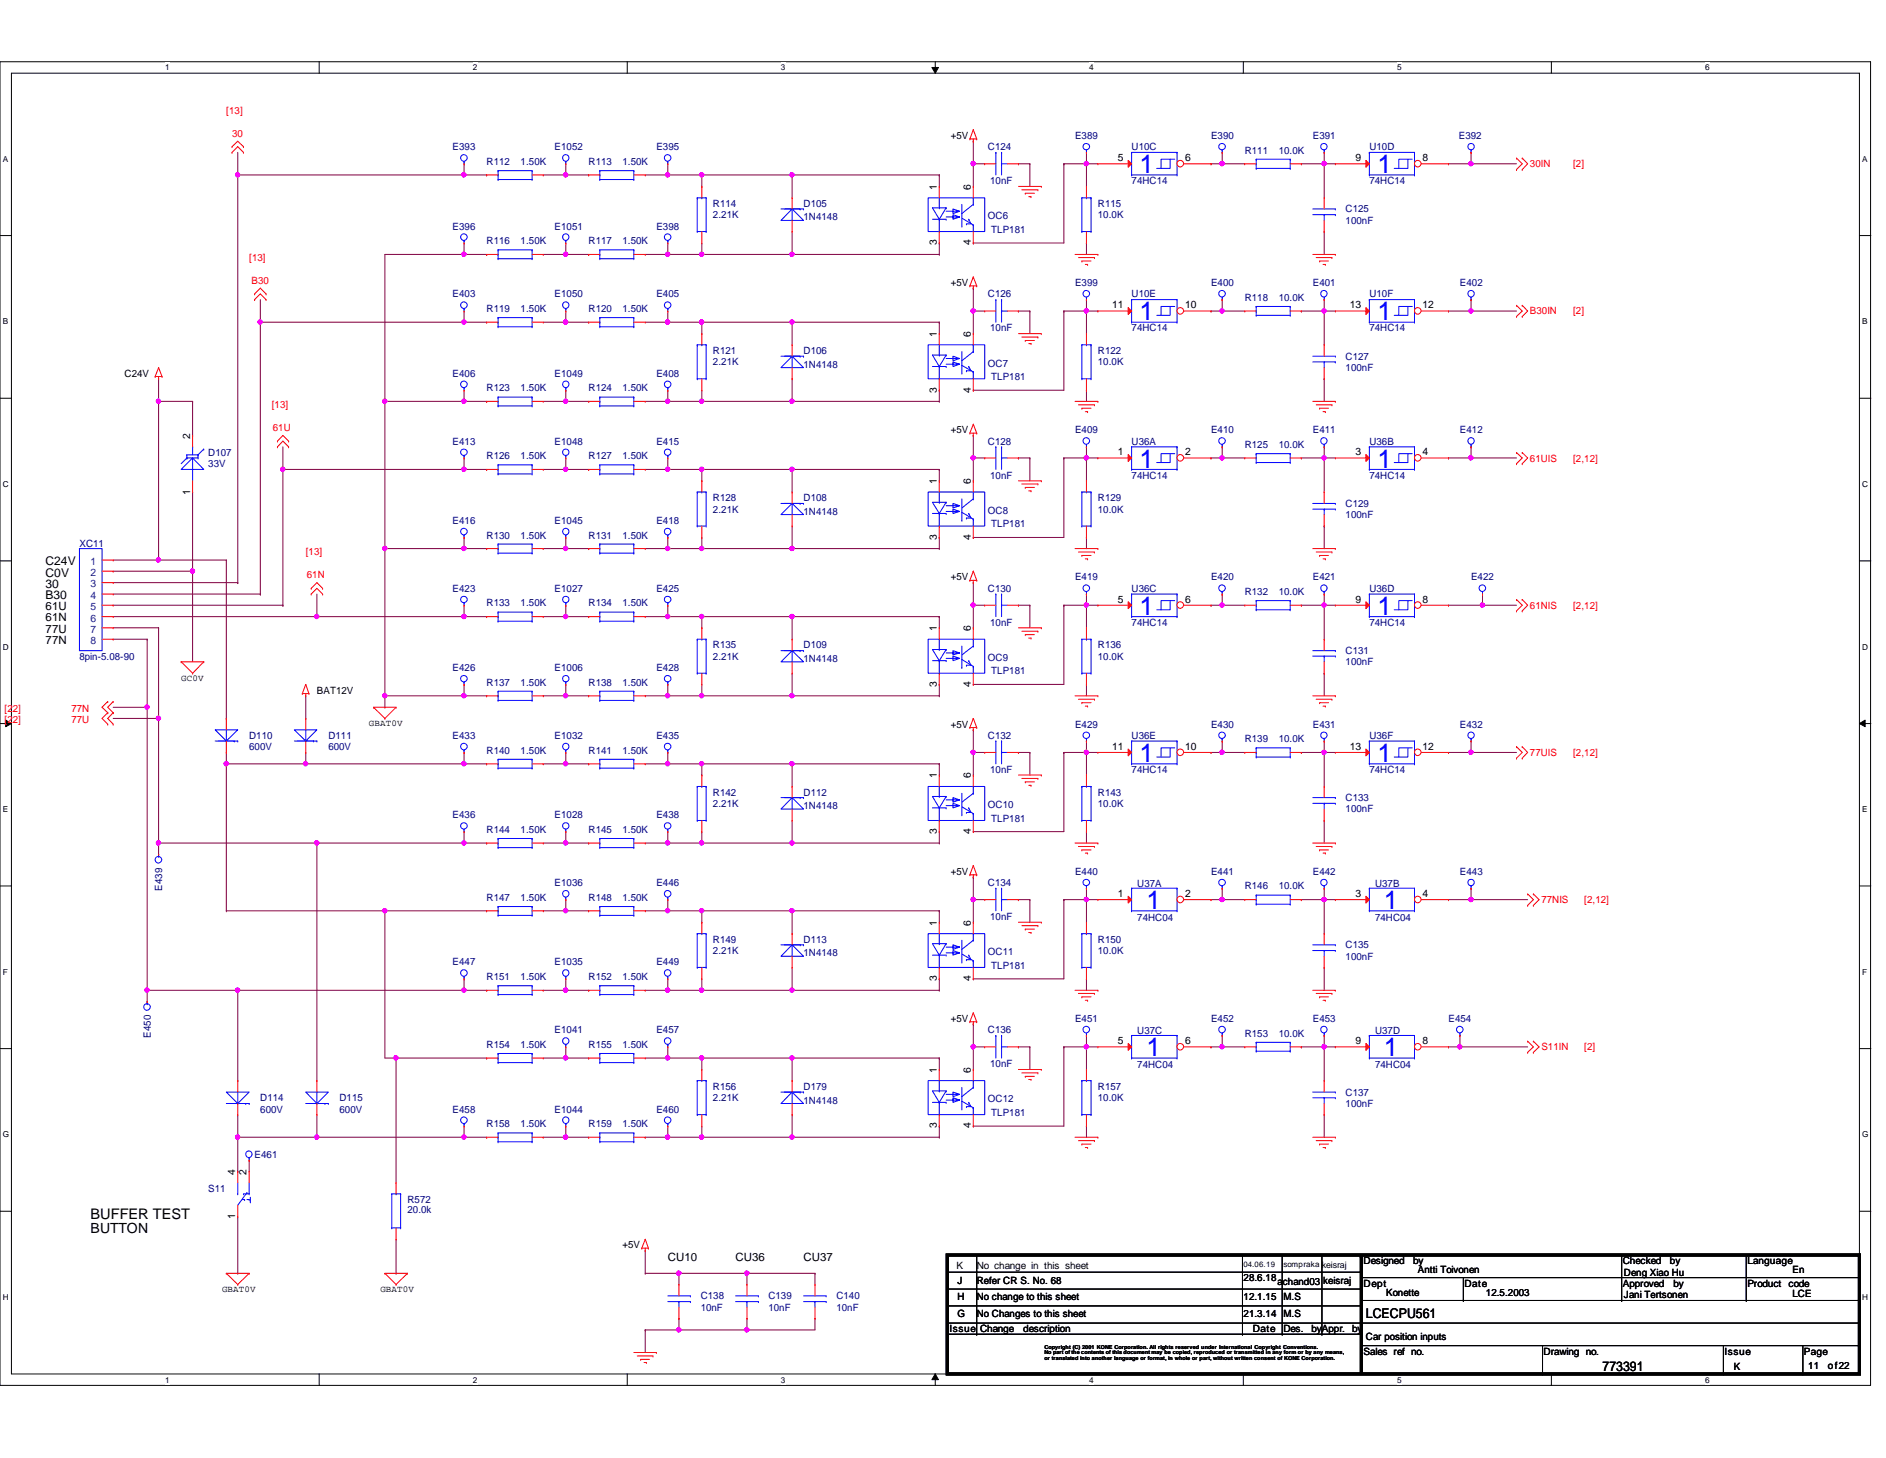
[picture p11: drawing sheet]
<svg xmlns="http://www.w3.org/2000/svg" width="279mm" height="216mm" viewBox="0 0 279 216" stroke-linecap="round" stroke-linejoin="round" font-family="sans-serif">
<defs><g id="words">
<g font-size="3.9" fill="#00f">
<text x="168.8" y="25.7">1</text>
<text x="204" y="25.7">1</text>
<text x="168.8" y="47.5">1</text>
<text x="204" y="47.5">1</text>
<text x="168.8" y="69.3">1</text>
<text x="204" y="69.3">1</text>
<text x="168.8" y="91.1">1</text>
<text x="204" y="91.1">1</text>
<text x="168.8" y="112.8">1</text>
<text x="204" y="112.8">1</text>
<text x="169.8" y="134.6">1</text>
<text x="205" y="134.6">1</text>
<text x="169.8" y="156.4">1</text>
<text x="205" y="156.4">1</text>
</g>
<text font-size="2.2" x="13.4" y="180.5">BUFFER TEST</text>
<text font-size="2.1" x="13.4" y="182.6">BUTTON</text>
<g font-size="2">
<text x="202.4" y="195.2">LCECPU561</text>
<text x="237.4" y="202.9">773391</text>
</g>
<g font-size="1.8">
<text x="6.7" y="83.7">C24V</text>
<text x="6.7" y="85.4">C0V</text>
<text x="6.7" y="87">30</text>
<text x="6.7" y="88.7">B30</text>
</g>
<g font-size="1.7">
<text x="6.7" y="90.3">61U</text>
<text x="6.7" y="92">61N</text>
<text x="6.7" y="93.7">77U</text>
<text x="6.7" y="95.3">77N</text>
<text x="98.9" y="186.7">CU10</text>
<text x="109" y="186.7">CU36</text>
<text x="119" y="186.7">CU37</text>
</g>
<g font-size="1.5" fill="#f00">
<text x="33.5" y="16.9">[13]</text>
<text x="34.4" y="20.2">30</text>
<text x="226.7" y="24.8">30IN</text>
<text x="233" y="24.8">[2]</text>
<text x="36.9" y="38.7">[13]</text>
<text x="37.3" y="42">B30</text>
<text x="226.7" y="46.6">B30IN</text>
<text x="233" y="46.6">[2]</text>
<text x="40.3" y="60.5">[13]</text>
<text x="40.4" y="63.8">61U</text>
<text x="226.7" y="68.4">61UIS</text>
<text x="233" y="68.4">[2,12]</text>
<text x="45.3" y="82.3">[13]</text>
<text x="45.5" y="85.6">61N</text>
<text x="226.7" y="90.1">61NIS</text>
<text x="233" y="90.1">[2,12]</text>
<text x=".7" y="105.4">[22]</text>
<text x=".7" y="107.1">[22]</text>
<text x="10.6" y="105.4">77N</text>
<text x="10.6" y="107.1">77U</text>
<text x="226.7" y="111.9">77UIS</text>
<text x="233" y="111.9">[2,12]</text>
<text x="228.3" y="133.7">77NIS</text>
<text x="234.7" y="133.7">[2,12]</text>
<text x="228.3" y="155.5">S11IN</text>
<text x="234.7" y="155.5">[2]</text>
</g>
<g font-size="1.5" fill="#000080">
<text x="67.1" y="22.3">E393</text>
<text x="82.2" y="22.3">E1052</text>
<text x="97.2" y="22.3">E395</text>
<text x="146.3" y="22.3">C124</text>
<text x="159.3" y="20.6">E389</text>
<text x="167.6" y="22.3">U10C</text>
<text x="179.4" y="20.6">E390</text>
<text x="184.4" y="22.7">R111</text>
<text x="189.4" y="22.7">10.0K</text>
<text x="194.5" y="20.6">E391</text>
<text x="202.9" y="22.3">U10D</text>
<text x="216.1" y="20.6">E392</text>
<text x="72.1" y="24.4">R112</text>
<text x="77.1" y="24.4">1.50K</text>
<text x="87.2" y="24.4">R113</text>
<text x="92.2" y="24.4">1.50K</text>
<text x="146.7" y="27.3">10nF</text>
<text x="167.6" y="27.3">74HC14</text>
<text x="202.9" y="27.3">74HC14</text>
<text x="67.1" y="34">E396</text>
<text x="82.2" y="34">E1051</text>
<text x="97.2" y="34">E398</text>
<text x="105.6" y="30.6">R114</text>
<text x="105.6" y="32.3">2.21K</text>
<text x="119" y="30.6">D105</text>
<text x="119" y="32.6">1N4148</text>
<text x="146.3" y="32.5">OC6</text>
<text x="146.9" y="34.5">TLP181</text>
<text x="162.6" y="30.6">R115</text>
<text x="162.6" y="32.3">10.0K</text>
<text x="199.3" y="31.5">C125</text>
<text x="199.3" y="33.1">100nF</text>
<text x="72.1" y="36.2">R116</text>
<text x="77.1" y="36.2">1.50K</text>
<text x="87.2" y="36.2">R117</text>
<text x="92.2" y="36.2">1.50K</text>
<text x="67.1" y="44">E403</text>
<text x="72.1" y="46.2">R119</text>
<text x="77.1" y="46.2">1.50K</text>
<text x="82.2" y="44">E1050</text>
<text x="87.2" y="46.2">R120</text>
<text x="92.2" y="46.2">1.50K</text>
<text x="97.2" y="44">E405</text>
<text x="146.3" y="44">C126</text>
<text x="159.3" y="42.4">E399</text>
<text x="167.6" y="44">U10E</text>
<text x="179.4" y="42.4">E400</text>
<text x="184.4" y="44.5">R118</text>
<text x="189.4" y="44.5">10.0K</text>
<text x="194.5" y="42.4">E401</text>
<text x="202.9" y="44">U10F</text>
<text x="216.3" y="42.4">E402</text>
<text x="105.6" y="52.4">R121</text>
<text x="119" y="52.4">D106</text>
<text x="146.7" y="49.1">10nF</text>
<text x="162.6" y="52.4">R122</text>
<text x="167.6" y="49.1">74HC14</text>
<text x="199.3" y="53.3">C127</text>
<text x="202.9" y="49.1">74HC14</text>
<text x="67.1" y="55.8">E406</text>
<text x="72.1" y="58">R123</text>
<text x="77.1" y="58">1.50K</text>
<text x="82.2" y="55.8">E1049</text>
<text x="87.2" y="58">R124</text>
<text x="92.2" y="58">1.50K</text>
<text x="97.2" y="55.8">E408</text>
<text x="105.6" y="54.1">2.21K</text>
<text x="119" y="54.4">1N4148</text>
<text x="146.3" y="54.3">OC7</text>
<text x="146.9" y="56.3">TLP181</text>
<text x="162.6" y="54.1">10.0K</text>
<text x="199.3" y="54.9">100nF</text>
<text x="67.1" y="65.8">E413</text>
<text x="82.2" y="65.8">E1048</text>
<text x="97.2" y="65.8">E415</text>
<text x="146.3" y="65.8">C128</text>
<text x="159.3" y="64.2">E409</text>
<text x="167.6" y="65.8">U36A</text>
<text x="179.4" y="64.2">E410</text>
<text x="194.5" y="64.2">E411</text>
<text x="202.9" y="65.8">U36B</text>
<text x="216.3" y="64.2">E412</text>
<text x="30.9" y="67.5">D107</text>
<text x="30.9" y="69.2">33V</text>
<text x="72.1" y="68">R126</text>
<text x="77.1" y="68">1.50K</text>
<text x="87.2" y="68">R127</text>
<text x="92.2" y="68">1.50K</text>
<text x="146.7" y="70.9">10nF</text>
<text x="167.6" y="70.9">74HC14</text>
<text x="184.4" y="66.3">R125</text>
<text x="189.4" y="66.3">10.0K</text>
<text x="202.9" y="70.9">74HC14</text>
<text x="67.1" y="77.6">E416</text>
<text x="82.2" y="77.6">E1045</text>
<text x="97.2" y="77.6">E418</text>
<text x="105.6" y="74.2">R128</text>
<text x="105.6" y="75.9">2.21K</text>
<text x="119" y="74.2">D108</text>
<text x="119" y="76.2">1N4148</text>
<text x="146.3" y="76.1">OC8</text>
<text x="162.6" y="74.2">R129</text>
<text x="162.6" y="75.9">10.0K</text>
<text x="199.3" y="75.1">C129</text>
<text x="199.3" y="76.8">100nF</text>
<text x="11.8" y="80.9">XC11</text>
<text x="72.1" y="79.8">R130</text>
<text x="77.1" y="79.8">1.50K</text>
<text x="87.2" y="79.8">R131</text>
<text x="92.2" y="79.8">1.50K</text>
<text x="146.9" y="78.1">TLP181</text>
<text x="67.1" y="87.6">E423</text>
<text x="72.1" y="89.8">R133</text>
<text x="77.1" y="89.8">1.50K</text>
<text x="82.2" y="87.6">E1027</text>
<text x="87.2" y="89.8">R134</text>
<text x="92.2" y="89.8">1.50K</text>
<text x="97.2" y="87.6">E425</text>
<text x="146.3" y="87.6">C130</text>
<text x="159.3" y="85.9">E419</text>
<text x="167.6" y="87.6">U36C</text>
<text x="179.4" y="85.9">E420</text>
<text x="184.4" y="88.1">R132</text>
<text x="189.4" y="88.1">10.0K</text>
<text x="194.5" y="85.9">E421</text>
<text x="202.9" y="87.6">U36D</text>
<text x="217.9" y="85.9">E422</text>
<text x="146.7" y="92.7">10nF</text>
<text x="167.6" y="92.7">74HC14</text>
<text x="202.9" y="92.7">74HC14</text>
<text x="11.8" y="97.7">8pin-5.08-90</text>
<text x="67.1" y="99.4">E426</text>
<text x="72.1" y="101.6">R137</text>
<text x="77.1" y="101.6">1.50K</text>
<text x="82.2" y="99.4">E1006</text>
<text x="87.2" y="101.6">R138</text>
<text x="92.2" y="101.6">1.50K</text>
<text x="97.2" y="99.4">E428</text>
<text x="105.6" y="96">R135</text>
<text x="105.6" y="97.7">2.21K</text>
<text x="119" y="96">D109</text>
<text x="119" y="98">1N4148</text>
<text x="146.3" y="97.9">OC9</text>
<text x="146.9" y="99.9">TLP181</text>
<text x="162.6" y="96">R136</text>
<text x="162.6" y="97.7">10.0K</text>
<text x="199.3" y="96.9">C131</text>
<text x="199.3" y="98.5">100nF</text>
<text x="159.3" y="107.7">E429</text>
<text x="179.4" y="107.7">E430</text>
<text x="194.5" y="107.7">E431</text>
<text x="216.3" y="107.7">E432</text>
<text x="36.9" y="109.4">D110</text>
<text x="36.9" y="111.1">600V</text>
<text x="48.6" y="109.4">D111</text>
<text x="48.6" y="111.1">600V</text>
<text x="67.1" y="109.4">E433</text>
<text x="72.1" y="111.6">R140</text>
<text x="77.1" y="111.6">1.50K</text>
<text x="82.2" y="109.4">E1032</text>
<text x="87.2" y="111.6">R141</text>
<text x="92.2" y="111.6">1.50K</text>
<text x="97.2" y="109.4">E435</text>
<text x="146.3" y="109.4">C132</text>
<text x="167.6" y="109.4">U36E</text>
<text x="184.4" y="109.9">R139</text>
<text x="189.4" y="109.9">10.0K</text>
<text x="202.9" y="109.4">U36F</text>
<text x="105.6" y="117.8">R142</text>
<text x="105.6" y="119.5">2.21K</text>
<text x="119" y="117.8">D112</text>
<text x="119" y="119.8">1N4148</text>
<text x="146.3" y="119.6">OC10</text>
<text x="146.7" y="114.5">10nF</text>
<text x="162.6" y="117.8">R143</text>
<text x="162.6" y="119.5">10.0K</text>
<text x="167.6" y="114.5">74HC14</text>
<text x="199.3" y="118.7">C133</text>
<text x="202.9" y="114.5">74HC14</text>
<text x="67.1" y="121.2">E436</text>
<text x="72.1" y="123.3">R144</text>
<text x="77.1" y="123.3">1.50K</text>
<text x="82.2" y="121.2">E1028</text>
<text x="87.2" y="123.3">R145</text>
<text x="92.2" y="123.3">1.50K</text>
<text x="97.2" y="121.2">E438</text>
<text x="146.9" y="121.7">TLP181</text>
<text x="199.3" y="120.3">100nF</text>
<text x="24" y="131.9" transform="rotate(-90 24 131.9)">E439</text>
<text x="82.2" y="131.2">E1036</text>
<text x="97.2" y="131.2">E446</text>
<text x="146.3" y="131.2">C134</text>
<text x="159.3" y="129.5">E440</text>
<text x="168.5" y="131.4">U37A</text>
<text x="179.4" y="129.5">E441</text>
<text x="184.4" y="131.7">R146</text>
<text x="189.4" y="131.7">10.0K</text>
<text x="194.5" y="129.5">E442</text>
<text x="203.7" y="131.4">U37B</text>
<text x="216.3" y="129.5">E443</text>
<text x="72.1" y="133.4">R147</text>
<text x="77.1" y="133.4">1.50K</text>
<text x="87.2" y="133.4">R148</text>
<text x="92.2" y="133.4">1.50K</text>
<text x="146.7" y="136.2">10nF</text>
<text x="168.5" y="136.4">74HC04</text>
<text x="203.7" y="136.4">74HC04</text>
<text x="67.1" y="143">E447</text>
<text x="82.2" y="143">E1035</text>
<text x="97.2" y="143">E449</text>
<text x="105.6" y="139.6">R149</text>
<text x="105.6" y="141.3">2.21K</text>
<text x="119" y="139.6">D113</text>
<text x="119" y="141.6">1N4148</text>
<text x="146.3" y="141.4">OC11</text>
<text x="146.9" y="143.5">TLP181</text>
<text x="162.6" y="139.6">R150</text>
<text x="162.6" y="141.3">10.0K</text>
<text x="199.3" y="140.4">C135</text>
<text x="199.3" y="142.1">100nF</text>
<text x="72.1" y="145.1">R151</text>
<text x="77.1" y="145.1">1.50K</text>
<text x="87.2" y="145.1">R152</text>
<text x="92.2" y="145.1">1.50K</text>
<text x="22.4" y="153.7" transform="rotate(-90 22.4 153.7)">E450</text>
<text x="72.1" y="155.2">R154</text>
<text x="77.1" y="155.2">1.50K</text>
<text x="82.2" y="153">E1041</text>
<text x="87.2" y="155.2">R155</text>
<text x="92.2" y="155.2">1.50K</text>
<text x="97.2" y="153">E457</text>
<text x="146.3" y="153">C136</text>
<text x="159.3" y="151.3">E451</text>
<text x="168.5" y="153.2">U37C</text>
<text x="179.4" y="151.3">E452</text>
<text x="184.4" y="153.5">R153</text>
<text x="189.4" y="153.5">10.0K</text>
<text x="194.5" y="151.3">E453</text>
<text x="203.7" y="153.2">U37D</text>
<text x="214.6" y="151.3">E454</text>
<text x="105.6" y="161.4">R156</text>
<text x="119" y="161.4">D179</text>
<text x="146.7" y="158">10nF</text>
<text x="162.6" y="161.4">R157</text>
<text x="168.5" y="158.2">74HC04</text>
<text x="203.7" y="158.2">74HC04</text>
<text x="38.6" y="163.1">D114</text>
<text x="38.6" y="164.8">600V</text>
<text x="50.3" y="163.1">D115</text>
<text x="50.3" y="164.8">600V</text>
<text x="67.1" y="164.8">E458</text>
<text x="72.1" y="166.9">R158</text>
<text x="77.1" y="166.9">1.50K</text>
<text x="82.2" y="164.8">E1044</text>
<text x="87.2" y="166.9">R159</text>
<text x="92.2" y="166.9">1.50K</text>
<text x="97.2" y="164.8">E460</text>
<text x="105.6" y="163.1">2.21K</text>
<text x="119" y="163.4">1N4148</text>
<text x="146.3" y="163.2">OC12</text>
<text x="146.9" y="165.2">TLP181</text>
<text x="162.6" y="163.1">10.0K</text>
<text x="199.3" y="162.2">C137</text>
<text x="199.3" y="163.9">100nF</text>
<text x="37.7" y="171.4">E461</text>
<text x="30.9" y="176.5">S11</text>
<text x="60.4" y="178.1">R572</text>
<text x="60.4" y="179.7">20.0k</text>
<text x="103.8" y="192.4">C138</text>
<text x="103.8" y="194.1">10nF</text>
<text x="113.8" y="192.4">C139</text>
<text x="113.8" y="194.1">10nF</text>
<text x="123.9" y="192.4">C140</text>
<text x="123.9" y="194.1">10nF</text>
</g>
<g font-size="1.5">
<text x="140.8" y="20.6">+5V</text>
<text x="165.6" y="23.9">5</text>
<text x="175.6" y="23.9">6</text>
<text x="200.8" y="23.9">9</text>
<text x="210.7" y="23.9">8</text>
<text x="138.8" y="28.1" transform="rotate(-90 138.8 28.1)">1</text>
<text x="143.8" y="28.1" transform="rotate(-90 143.8 28.1)">6</text>
<text x="138.8" y="36.3" transform="rotate(-90 138.8 36.3)">3</text>
<text x="143.8" y="36.3" transform="rotate(-90 143.8 36.3)">4</text>
<text x="140.8" y="42.4">+5V</text>
<text x="164.8" y="45.7">11</text>
<text x="175.6" y="45.7">10</text>
<text x="200" y="45.7">13</text>
<text x="210.7" y="45.7">12</text>
<text x="138.8" y="49.9" transform="rotate(-90 138.8 49.9)">1</text>
<text x="143.8" y="49.9" transform="rotate(-90 143.8 49.9)">6</text>
<text x="18.5" y="55.8">C24V</text>
<text x="138.8" y="58.1" transform="rotate(-90 138.8 58.1)">3</text>
<text x="143.8" y="58.1" transform="rotate(-90 143.8 58.1)">4</text>
<text x="28.2" y="65" transform="rotate(-90 28.2 65)">2</text>
<text x="140.8" y="64.2">+5V</text>
<text x="138.8" y="71.7" transform="rotate(-90 138.8 71.7)">1</text>
<text x="143.8" y="71.7" transform="rotate(-90 143.8 71.7)">6</text>
<text x="165.6" y="67.4">1</text>
<text x="175.6" y="67.4">2</text>
<text x="200.8" y="67.4">3</text>
<text x="210.7" y="67.4">4</text>
<text x="28.2" y="73.2" transform="rotate(-90 28.2 73.2)">1</text>
<text x="138.8" y="79.9" transform="rotate(-90 138.8 79.9)">3</text>
<text x="143.8" y="79.9" transform="rotate(-90 143.8 79.9)">4</text>
<text x="140.8" y="85.9">+5V</text>
<text x="165.6" y="89.2">5</text>
<text x="175.6" y="89.2">6</text>
<text x="200.8" y="89.2">9</text>
<text x="210.7" y="89.2">8</text>
<text x="138.8" y="93.5" transform="rotate(-90 138.8 93.5)">1</text>
<text x="143.8" y="93.5" transform="rotate(-90 143.8 93.5)">6</text>
<text x="138.8" y="101.7" transform="rotate(-90 138.8 101.7)">3</text>
<text x="143.8" y="101.7" transform="rotate(-90 143.8 101.7)">4</text>
<text x="46.9" y="102.7">BAT12V</text>
<text x="140.8" y="107.7">+5V</text>
<text x="164.8" y="111">11</text>
<text x="175.6" y="111">10</text>
<text x="200" y="111">13</text>
<text x="210.7" y="111">12</text>
<text x="138.8" y="115.3" transform="rotate(-90 138.8 115.3)">1</text>
<text x="143.8" y="115.3" transform="rotate(-90 143.8 115.3)">6</text>
<text x="138.8" y="123.5" transform="rotate(-90 138.8 123.5)">3</text>
<text x="143.8" y="123.5" transform="rotate(-90 143.8 123.5)">4</text>
<text x="140.8" y="129.5">+5V</text>
<text x="138.8" y="137.1" transform="rotate(-90 138.8 137.1)">1</text>
<text x="143.8" y="137.1" transform="rotate(-90 143.8 137.1)">6</text>
<text x="165.6" y="132.8">1</text>
<text x="175.6" y="132.8">2</text>
<text x="200.8" y="132.8">3</text>
<text x="210.7" y="132.8">4</text>
<text x="138.8" y="145.3" transform="rotate(-90 138.8 145.3)">3</text>
<text x="143.8" y="145.3" transform="rotate(-90 143.8 145.3)">4</text>
<text x="140.8" y="151.3">+5V</text>
<text x="165.6" y="154.6">5</text>
<text x="175.6" y="154.6">6</text>
<text x="200.8" y="154.6">9</text>
<text x="210.7" y="154.6">8</text>
<text x="138.8" y="158.8" transform="rotate(-90 138.8 158.8)">1</text>
<text x="143.8" y="158.8" transform="rotate(-90 143.8 158.8)">6</text>
<text x="138.8" y="167.1" transform="rotate(-90 138.8 167.1)">3</text>
<text x="143.8" y="167.1" transform="rotate(-90 143.8 167.1)">4</text>
<text x="34.8" y="173.9" transform="rotate(-90 34.8 173.9)">4</text>
<text x="36.5" y="173.9" transform="rotate(-90 36.5 173.9)">2</text>
<text x="34.8" y="180.5" transform="rotate(-90 34.8 180.5)">1</text>
<text x="92.2" y="184.9">+5V</text>
<text x="141.7" y="187.9">K</text>
<text x="141.9" y="190.1">J</text>
<text x="144.7" y="187.9">No change in this sheet</text>
<text x="144.7" y="190.1">Refer CR S. No. 68</text>
<text x="184.2" y="189.7">28.6.18</text>
<text x="189.3" y="190.2">achand03</text>
<text x="196" y="190.1">keisraj</text>
<text x="202" y="187.2">Designed</text>
<text x="202" y="190.5">Dept</text>
<text x="205.4" y="191.9">Konette</text>
<text x="209.3" y="187.2">by</text>
<text x="210.1" y="188.6">Antti Toivonen</text>
<text x="217" y="190.5">Date</text>
<text x="220.1" y="191.9">12.5.2003</text>
<text x="240.4" y="187.2">Checked</text>
<text x="240.4" y="190.5">Approved</text>
<text x="240.6" y="188.9">Deng Xiao Hu</text>
<text x="247.4" y="187.2">by</text>
<text x="247.9" y="190.5">by</text>
<text x="258.9" y="187.2">Language</text>
<text x="258.9" y="190.5">Product</text>
<text x="265" y="190.5">code</text>
<text x="265.6" y="188.6">En</text>
<text x="140.7" y="197.3">Issue</text>
<text x="141.9" y="195.1">G</text>
<text x="141.9" y="192.6">H</text>
<text x="144.7" y="195.1">No Changes to this sheet</text>
<text x="144.7" y="192.6">No change to this sheet</text>
<text x="145.2" y="197.3">Change</text>
<text x="151.6" y="197.3">description</text>
<text x="184.2" y="195.1">21.3.14</text>
<text x="184.2" y="192.6">12.1.15</text>
<text x="185.6" y="197.3">Date</text>
<text x="190.1" y="195.1">M.S</text>
<text x="190.1" y="192.6">M.S</text>
<text x="190.1" y="197.3">Des.</text>
<text x="194.3" y="197.3">byAppr.</text>
<text x="200.3" y="197.3">by</text>
<text x="240.6" y="192.2">Jani Tertsonen</text>
<text x="265.6" y="192.1">LCE</text>
<text x="202" y="200.6">Sales ref no.</text>
<text x="202.4" y="198.5">Car position inputs</text>
<text x="228.7" y="200.6">Drawing no.</text>
<text x="255.5" y="200.6">Issue</text>
<text x="256.8" y="202.8">K</text>
<text x="267.3" y="200.6">Page</text>
<text x="267.9" y="202.6">11</text>
<text x="270.8" y="202.6">of22</text>
</g>
<g font-size="1.5" fill="#004080">
<text x="13.4" y="83.7">1</text>
<text x="13.4" y="85.3">2</text>
<text x="13.4" y="87">3</text>
<text x="13.4" y="88.7">4</text>
<text x="13.4" y="90.3">5</text>
<text x="13.4" y="92">6</text>
<text x="13.4" y="93.7">7</text>
<text x="13.4" y="95.4">8</text>
</g>
<g font-size="1.4">
<text x="26.8" y="100.8">GC0V</text>
<text x="54.7" y="107.5">GBAT0V</text>
<text x="32.9" y="191.3">GBAT0V</text>
<text x="56.3" y="191.3">GBAT0V</text>
</g>
<g font-size="1.2">
<text x="24.5" y="10.4">1</text>
<text x="70.1" y="10.4">2</text>
<text x="115.7" y="10.4">3</text>
<text x="161.3" y="10.4">4</text>
<text x="207" y="10.4">5</text>
<text x="252.6" y="10.4">6</text>
<text x=".4" y="24">A</text>
<text x="275.9" y="24">A</text>
<text x=".4" y="48">B</text>
<text x="275.9" y="48">B</text>
<text x=".4" y="72.1">C</text>
<text x="275.9" y="72.1">C</text>
<text x=".4" y="96.2">D</text>
<text x="275.9" y="96.2">D</text>
<text x=".4" y="120.3">E</text>
<text x="275.9" y="120.3">E</text>
<text x=".4" y="144.3">F</text>
<text x="275.9" y="144.3">F</text>
<text x=".4" y="168.4">G</text>
<text x="275.9" y="168.4">G</text>
<text x="190.1" y="187.6">sompraka keisraj</text>
<text x=".4" y="192.5">H</text>
<text x="275.9" y="192.5">H</text>
<text x="24.5" y="204.7">1</text>
<text x="70.1" y="204.7">2</text>
<text x="115.7" y="204.7">3</text>
<text x="161.3" y="204.7">4</text>
<text x="207" y="204.7">5</text>
<text x="252.6" y="204.7">6</text>
</g>
<text font-size="1.1" x="184.2" y="187.6">04.06.19</text>
<g font-size=".8">
<text x="154.7" y="199.7">Copyright (C) 2001 KONE Corporation. All rights reserved under International Copyright Conventions.</text>
<text x="154.7" y="200.5">No part of the contents of this document may be copied, reproduced or transmitted in any form or by any means,</text>
<text x="154.7" y="201.4">or translated into another language or format, in whole or part, without written consent of KONE Corporation.</text>
</g>
</g></defs>
<path d="M0 9.1h277.1v196h-277.1zM1.7 10.8h273.8v192.7h-273.8z" fill="none" stroke="#000" stroke-width=".15"/>
<g fill="#fff">
<path d="M24.5 9.3h.6v1.4h-.6z"/>
<path d="M24.5 203.6h.6v1.4h-.6z"/>
</g>
<path d="M47.3 9.1v1.7M47.3 203.5v1.6" fill="none" stroke="#000" stroke-width=".15"/>
<g fill="#fff">
<path d="M70.1 9.3h.6v1.4h-.6z"/>
<path d="M70.1 203.6h.6v1.4h-.6z"/>
</g>
<path d="M92.9 9.1v1.7M92.9 203.5v1.6" fill="none" stroke="#000" stroke-width=".15"/>
<g fill="#fff">
<path d="M115.7 9.3h.6v1.4h-.6z"/>
<path d="M115.7 203.6h.6v1.4h-.6z"/>
</g>
<path d="M138 10h1l-.4 .8zM138.6 9.1v1.7M138.6 203.5l.4 .8h-1zM138.6 203.5v1.6" fill="none" stroke="#000" stroke-width=".15"/>
<path d="M138 10h1l-.4 .8zM138.6 203.5l.4 .8h-1z" fill="#000"/>
<g fill="#fff">
<path d="M161.3 9.3h.7v1.4h-.7z"/>
<path d="M161.3 203.6h.7v1.4h-.7z"/>
</g>
<path d="M184.2 9.1v1.7M184.2 203.5v1.6" fill="none" stroke="#000" stroke-width=".15"/>
<g fill="#fff">
<path d="M207 9.3h.6v1.4h-.6z"/>
<path d="M207 203.6h.6v1.4h-.6z"/>
</g>
<path d="M229.8 9.1v1.7M229.8 203.5v1.6" fill="none" stroke="#000" stroke-width=".15"/>
<g fill="#fff">
<path d="M252.6 9.3h.6v1.4h-.6z"/>
<path d="M252.6 203.6h.6v1.4h-.6z"/>
<path d="M.4 22.9h.8v1.3h-.8z"/>
<path d="M275.9 22.9h.7v1.3h-.7z"/>
<path d="M.4 46.9h.8v1.4h-.8z"/>
<path d="M275.9 46.9h.7v1.4h-.7z"/>
</g>
<path d="M0 34.9h1.7M275.5 34.9h1.7" fill="none" stroke="#000" stroke-width=".15"/>
<g fill="#fff">
<path d="M.4 71h.9v1.3h-.9z"/>
<path d="M275.9 71h.8v1.3h-.8z"/>
</g>
<path d="M0 59h1.7M275.5 59h1.7" fill="none" stroke="#000" stroke-width=".15"/>
<g fill="#fff">
<path d="M.4 95.1h.9v1.3h-.9z"/>
<path d="M275.9 95.1h.8v1.3h-.8z"/>
</g>
<path d="M0 83.1h1.7M275.5 83.1h1.7" fill="none" stroke="#000" stroke-width=".15"/>
<g fill="#fff">
<path d="M.4 119.2h.8v1.3h-.8z"/>
<path d="M275.9 119.2h.7v1.3h-.7z"/>
</g>
<path d="M0 107.1h1.7M.8 106.6l.9 .5-.9 .5zM275.5 107.1l.8-.5v1zM275.5 107.1h1.7" fill="none" stroke="#000" stroke-width=".15"/>
<path d="M.8 106.6l.9 .5-.9 .5zM275.5 107.1l.8-.5v1z" fill="#000"/>
<g fill="#fff">
<path d="M.4 143.2h.7v1.4h-.7z"/>
<path d="M275.9 143.2h.7v1.4h-.7z"/>
</g>
<path d="M0 131.2h1.7M275.5 131.2h1.7" fill="none" stroke="#000" stroke-width=".15"/>
<g fill="#fff">
<path d="M.4 167.3h.9v1.4h-.9z"/>
<path d="M275.9 167.3h.9v1.4h-.9z"/>
</g>
<path d="M0 155.3h1.7M275.5 155.3h1.7" fill="none" stroke="#000" stroke-width=".15"/>
<g fill="#fff">
<path d="M.4 191.4h.9v1.3h-.9z"/>
<path d="M275.9 191.4h.8v1.3h-.8z"/>
</g>
<path d="M0 179.4h1.7M275.5 179.4h1.7" fill="none" stroke="#000" stroke-width=".15"/>
<path d="M95.6 25.9h3.3M98.9 25.9h.1M104 37.7h13.3M117.3 37.7h.1M139.1 25.9h.1M139.1 36h.1M139.1 25.9v1.7M139.1 36v1.7" fill="none" stroke="#800040" stroke-width=".15"/>
<circle cx="103.9" cy="37.7" r=".32" fill="#f0f"/>
<circle cx="103.9" cy="37.7" r=".32" fill="none" stroke="#f0f" stroke-width=".15"/>
<circle cx="117.3" cy="37.7" r=".32" fill="#f0f"/>
<circle cx="117.3" cy="37.7" r=".32" fill="none" stroke="#f0f" stroke-width=".15"/>
<path d="M95.6 37.7h3.3M98.9 37.7h.1M104 37.7h.1M104 36v1.7" fill="none" stroke="#800040" stroke-width=".15"/>
<circle cx="98.9" cy="37.7" r=".32" fill="#f0f"/>
<circle cx="98.9" cy="37.7" r=".32" fill="none" stroke="#f0f" stroke-width=".15"/>
<path d="M104 27.6h.1M117.3 25.9h.1M117.3 25.9h-13.3v1.7" fill="none" stroke="#800040" stroke-width=".15"/>
<circle cx="103.9" cy="25.9" r=".32" fill="#f0f"/>
<circle cx="103.9" cy="25.9" r=".32" fill="none" stroke="#f0f" stroke-width=".15"/>
<circle cx="117.3" cy="25.9" r=".32" fill="#f0f"/>
<circle cx="117.3" cy="25.9" r=".32" fill="none" stroke="#f0f" stroke-width=".15"/>
<path d="M57 37.7h15.1M68.7 37.7h.1M68.7 36v1.7M72.1 37.7h.1M80.5 25.9h3.3M83.8 25.9h.1" fill="none" stroke="#800040" stroke-width=".15"/>
<circle cx="68.7" cy="37.7" r=".32" fill="#f0f"/>
<circle cx="68.7" cy="37.7" r=".32" fill="none" stroke="#f0f" stroke-width=".15"/>
<path d="M98.9 25.9h.1M98.9 24.3v1.6M98.9 25.9h5.1M104 25.9h.1" fill="none" stroke="#800040" stroke-width=".15"/>
<circle cx="98.9" cy="25.9" r=".32" fill="#f0f"/>
<circle cx="98.9" cy="25.9" r=".32" fill="none" stroke="#f0f" stroke-width=".15"/>
<path d="M80.5 37.7h3.3M83.8 37.7h.1M98.9 37.7h.1M98.9 36v1.7M144.2 20.9h.1M144.2 20.9v3.4M150.9 24.3h.1M150.9 24.3h1.7M152.6 24.3h.1M152.6 24.3v3.3" fill="none" stroke="#800040" stroke-width=".15"/>
<circle cx="144.2" cy="24.2" r=".32" fill="#f0f"/>
<circle cx="144.2" cy="24.2" r=".32" fill="none" stroke="#f0f" stroke-width=".15"/>
<path d="M144.2 24.3h.1M144.2 36h.1M144.2 24.3h1.7M157.6 24.3h.1M157.6 24.3v11.7h-13.4M161 22.6h.1M161 22.6v1.7h-3.4" fill="none" stroke="#800040" stroke-width=".15"/>
<circle cx="160.9" cy="24.2" r=".32" fill="#f0f"/>
<circle cx="160.9" cy="24.2" r=".32" fill="none" stroke="#f0f" stroke-width=".15"/>
<g fill="none" stroke="#800040" stroke-width=".15">
<path d="M161 36h.1M161 36v1.7M179.4 24.3h.1M181.1 22.6h.1M181.1 22.6v1.7h-1.7M192.8 24.3h.1M192.8 24.3h5M196.2 24.3h.1M196.2 34.3h.1M196.2 24.3v5M196.2 34.3v3.4M214.6 24.3h.1"/>
<path d="M214.6 24.3h3.3"/>
</g>
<circle cx="181" cy="24.2" r=".32" fill="#f0f"/>
<circle cx="181" cy="24.2" r=".32" fill="none" stroke="#f0f" stroke-width=".15"/>
<path d="M181.1 24.3h.1M181.1 24.3h3.3M196.2 22.6h.1M196.2 22.6v1.7" fill="none" stroke="#800040" stroke-width=".15"/>
<circle cx="196.1" cy="24.2" r=".32" fill="#f0f"/>
<circle cx="196.1" cy="24.2" r=".32" fill="none" stroke="#f0f" stroke-width=".15"/>
<path d="M95.6 59.4h3.3M98.9 59.4h.1" fill="none" stroke="#800040" stroke-width=".15"/>
<circle cx="98.9" cy="59.4" r=".32" fill="#f0f"/>
<circle cx="98.9" cy="59.4" r=".32" fill="none" stroke="#f0f" stroke-width=".15"/>
<path d="M144.2 57.8h.1M144.2 57.8h13.4M161 44.4h.1M161 44.4v1.7M179.4 46.1h.1M179.4 46.1h1.7" fill="none" stroke="#800040" stroke-width=".15"/>
<circle cx="181" cy="46" r=".32" fill="#f0f"/>
<circle cx="181" cy="46" r=".32" fill="none" stroke="#f0f" stroke-width=".15"/>
<path d="M68.7 59.4h3.4M72.1 59.4h.1" fill="none" stroke="#800040" stroke-width=".15"/>
<circle cx="68.7" cy="59.4" r=".32" fill="#f0f"/>
<circle cx="68.7" cy="59.4" r=".32" fill="none" stroke="#f0f" stroke-width=".15"/>
<path d="M68.7 59.4h.1M68.7 57.8v1.6M95.6 47.7h3.3M98.9 59.4h.1M98.9 47.7h.1M98.9 57.8v1.6M104 59.4h13.3M117.3 59.4h.1M144.2 42.7h.1M144.2 42.7v3.4M181.1 44.4h.1M181.1 44.4v1.7" fill="none" stroke="#800040" stroke-width=".15"/>
<circle cx="103.9" cy="59.4" r=".32" fill="#f0f"/>
<circle cx="103.9" cy="59.4" r=".32" fill="none" stroke="#f0f" stroke-width=".15"/>
<circle cx="117.3" cy="59.4" r=".32" fill="#f0f"/>
<circle cx="117.3" cy="59.4" r=".32" fill="none" stroke="#f0f" stroke-width=".15"/>
<path d="M104 47.7h13.3M117.3 47.7h.1" fill="none" stroke="#800040" stroke-width=".15"/>
<circle cx="103.9" cy="47.7" r=".32" fill="#f0f"/>
<circle cx="103.9" cy="47.7" r=".32" fill="none" stroke="#f0f" stroke-width=".15"/>
<circle cx="117.3" cy="47.7" r=".32" fill="#f0f"/>
<circle cx="117.3" cy="47.7" r=".32" fill="none" stroke="#f0f" stroke-width=".15"/>
<path d="M98.9 47.7h.1M98.9 46.1v1.6M196.2 44.4h.1M196.2 44.4v1.7" fill="none" stroke="#800040" stroke-width=".15"/>
<circle cx="98.9" cy="47.7" r=".32" fill="#f0f"/>
<circle cx="98.9" cy="47.7" r=".32" fill="none" stroke="#f0f" stroke-width=".15"/>
<path d="M196.2 46.1h.1M196.2 46.1v5" fill="none" stroke="#800040" stroke-width=".15"/>
<circle cx="196.1" cy="46" r=".32" fill="#f0f"/>
<circle cx="196.1" cy="46" r=".32" fill="none" stroke="#f0f" stroke-width=".15"/>
<g fill="none" stroke="#800040" stroke-width=".15">
<path d="M57 59.4h11.7M68.7 59.4h.1M80.5 59.4h3.3M80.5 47.7h3.3M83.8 59.4h.1M83.8 47.7h.1M98.9 47.7h5.1M104 59.4h.1M104 47.7h.1M104 49.4h.1M104 47.7v1.7M104 57.8v1.6"/>
<path d="M139.1 57.8h.1M139.1 47.7h.1M139.1 47.7v1.7M139.1 57.8v1.6M144.2 46.1h.1M144.2 46.1h1.7M150.9 46.1h.1M150.9 46.1h1.7M152.6 46.1h.1M152.6 46.1v3.3M157.6 46.1h.1M157.6 46.1h3.4"/>
<path d="M157.6 46.1v11.7M161 57.8h.1M161 57.8v1.6M181.1 46.1h.1M181.1 46.1h3.3M192.8 46.1h.1M192.8 46.1h5M196.2 46.1h.1M196.2 56.1h.1M196.2 56.1v3.3M214.6 46.1h.1M214.6 46.1h3.3"/>
<path d="M161 66.2h.1M161 66.2v1.6M95.6 81.2h3.3M98.9 81.2h.1"/>
</g>
<circle cx="160.9" cy="67.8" r=".32" fill="#f0f"/>
<circle cx="160.9" cy="67.8" r=".32" fill="none" stroke="#f0f" stroke-width=".15"/>
<path d="M144.2 79.6h.1M144.2 79.6h13.4M179.4 67.8h.1M179.4 67.8h1.7" fill="none" stroke="#800040" stroke-width=".15"/>
<circle cx="181" cy="67.8" r=".32" fill="#f0f"/>
<circle cx="181" cy="67.8" r=".32" fill="none" stroke="#f0f" stroke-width=".15"/>
<path d="M68.7 81.2h3.4M72.1 81.2h.1" fill="none" stroke="#800040" stroke-width=".15"/>
<circle cx="68.7" cy="81.2" r=".32" fill="#f0f"/>
<circle cx="68.7" cy="81.2" r=".32" fill="none" stroke="#f0f" stroke-width=".15"/>
<path d="M144.2 64.5h.1M144.2 64.5v3.3" fill="none" stroke="#800040" stroke-width=".15"/>
<circle cx="144.2" cy="67.8" r=".32" fill="#f0f"/>
<circle cx="144.2" cy="67.8" r=".32" fill="none" stroke="#f0f" stroke-width=".15"/>
<path d="M68.7 79.6v1.6M95.6 69.5h3.3M98.9 69.5h.1M98.9 79.6v1.6M181.1 66.2h.1M181.1 66.2v1.6M68.7 81.2h.1M98.9 81.2h.1M104 81.2h13.3M117.3 81.2h.1" fill="none" stroke="#800040" stroke-width=".15"/>
<circle cx="103.9" cy="81.2" r=".32" fill="#f0f"/>
<circle cx="103.9" cy="81.2" r=".32" fill="none" stroke="#f0f" stroke-width=".15"/>
<circle cx="117.3" cy="81.2" r=".32" fill="#f0f"/>
<circle cx="117.3" cy="81.2" r=".32" fill="none" stroke="#f0f" stroke-width=".15"/>
<path d="M104 69.5h13.3M117.3 69.5h.1" fill="none" stroke="#800040" stroke-width=".15"/>
<circle cx="103.9" cy="69.5" r=".32" fill="#f0f"/>
<circle cx="103.9" cy="69.5" r=".32" fill="none" stroke="#f0f" stroke-width=".15"/>
<circle cx="117.3" cy="69.5" r=".32" fill="#f0f"/>
<circle cx="117.3" cy="69.5" r=".32" fill="none" stroke="#f0f" stroke-width=".15"/>
<path d="M98.9 69.5h.1M98.9 67.8v1.7M196.2 66.2h.1M196.2 67.8h.1M196.2 66.2v6.7" fill="none" stroke="#800040" stroke-width=".15"/>
<circle cx="196.1" cy="67.8" r=".32" fill="#f0f"/>
<circle cx="196.1" cy="67.8" r=".32" fill="none" stroke="#f0f" stroke-width=".15"/>
<g fill="none" stroke="#800040" stroke-width=".15">
<path d="M80.5 69.5h3.3M83.8 69.5h.1M139.1 79.6h.1M139.1 79.6v1.6M152.6 67.8h.1M152.6 67.8v3.4M157.6 67.8h.1M157.6 67.8v11.8M192.8 67.8h.1M192.8 67.8h3.4M57 81.2h11.7M68.7 81.2h.1"/>
<path d="M80.5 81.2h3.3M83.8 81.2h.1"/>
</g>
<circle cx="83.8" cy="69.5" r=".32" fill="#f0f"/>
<circle cx="83.8" cy="69.5" r=".32" fill="none" stroke="#f0f" stroke-width=".15"/>
<path d="M214.6 67.8h.1M214.6 67.8h3.3" fill="none" stroke="#800040" stroke-width=".15"/>
<circle cx="217.9" cy="67.8" r=".32" fill="#f0f"/>
<circle cx="217.9" cy="67.8" r=".32" fill="none" stroke="#f0f" stroke-width=".15"/>
<path d="M98.9 69.5h5.1M104 69.5h.1M104 79.6v1.6M150.9 67.8h.1M150.9 67.8h1.7M161 79.6h.1M161 79.6v1.6M104 81.2h.1" fill="none" stroke="#800040" stroke-width=".15"/>
<circle cx="98.9" cy="69.5" r=".32" fill="#f0f"/>
<circle cx="98.9" cy="69.5" r=".32" fill="none" stroke="#f0f" stroke-width=".15"/>
<g fill="none" stroke="#800040" stroke-width=".15">
<path d="M104 71.2h.1M104 69.5v1.7M139.1 69.5h.1M139.1 69.5v1.7M144.2 67.8h.1M144.2 67.8h1.7M157.6 67.8h.1M157.6 67.8h3.4M181.1 67.8h.1M181.1 67.8h3.3M196.2 67.8h.1M196.2 77.9h.1"/>
<path d="M196.2 67.8h1.6M196.2 77.9v3.3M95.6 103h3.3M98.9 103h.1"/>
</g>
<circle cx="98.9" cy="103" r=".32" fill="#f0f"/>
<circle cx="98.9" cy="103" r=".32" fill="none" stroke="#f0f" stroke-width=".15"/>
<path d="M161 88h.1M161 88v1.6M179.4 89.6h.1M179.4 89.6h1.7M80.5 103h3.3M83.8 103h.1M144.2 101.3h.1M144.2 101.3h13.4" fill="none" stroke="#800040" stroke-width=".15"/>
<circle cx="181" cy="89.6" r=".32" fill="#f0f"/>
<circle cx="181" cy="89.6" r=".32" fill="none" stroke="#f0f" stroke-width=".15"/>
<path d="M68.7 103h3.4M72.1 103h.1" fill="none" stroke="#800040" stroke-width=".15"/>
<circle cx="68.7" cy="103" r=".32" fill="#f0f"/>
<circle cx="68.7" cy="103" r=".32" fill="none" stroke="#f0f" stroke-width=".15"/>
<path d="M95.6 91.3h3.3M98.9 91.3h.1M144.2 86.3h.1M144.2 86.3v3.3M181.1 88h.1M181.1 88v1.6M68.7 103h.1M68.7 101.3v1.7M98.9 103h.1M98.9 101.3v1.7" fill="none" stroke="#800040" stroke-width=".15"/>
<circle cx="144.2" cy="89.6" r=".32" fill="#f0f"/>
<circle cx="144.2" cy="89.6" r=".32" fill="none" stroke="#f0f" stroke-width=".15"/>
<path d="M104 103h13.3M117.3 103h.1" fill="none" stroke="#800040" stroke-width=".15"/>
<circle cx="103.9" cy="103" r=".32" fill="#f0f"/>
<circle cx="103.9" cy="103" r=".32" fill="none" stroke="#f0f" stroke-width=".15"/>
<circle cx="117.3" cy="103" r=".32" fill="#f0f"/>
<circle cx="117.3" cy="103" r=".32" fill="none" stroke="#f0f" stroke-width=".15"/>
<path d="M104 91.3h13.3M117.3 91.3h.1" fill="none" stroke="#800040" stroke-width=".15"/>
<circle cx="103.9" cy="91.3" r=".32" fill="#f0f"/>
<circle cx="103.9" cy="91.3" r=".32" fill="none" stroke="#f0f" stroke-width=".15"/>
<circle cx="117.3" cy="91.3" r=".32" fill="#f0f"/>
<circle cx="117.3" cy="91.3" r=".32" fill="none" stroke="#f0f" stroke-width=".15"/>
<path d="M196.2 88h.1M196.2 88v1.6" fill="none" stroke="#800040" stroke-width=".15"/>
<circle cx="196.1" cy="89.6" r=".32" fill="#f0f"/>
<circle cx="196.1" cy="89.6" r=".32" fill="none" stroke="#f0f" stroke-width=".15"/>
<g fill="none" stroke="#800040" stroke-width=".15">
<path d="M98.9 91.3h.1M98.9 89.6v1.7M152.6 89.6h.1M152.6 89.6v3.4M157.6 89.6h.1M157.6 89.6h3.4M157.6 89.6v11.7M192.8 89.6h.1M192.8 89.6h3.4M196.2 89.6h.1M196.2 89.6v5.1M214.6 89.6h.1"/>
<path d="M214.6 89.6h5M57 103h11.7M68.7 103h.1M139.1 101.3h.1M139.1 101.3v1.7"/>
</g>
<circle cx="219.6" cy="89.6" r=".32" fill="#f0f"/>
<circle cx="219.6" cy="89.6" r=".32" fill="none" stroke="#f0f" stroke-width=".15"/>
<path d="M98.9 91.3h5.1M104 91.3h.1M150.9 89.6h.1M150.9 89.6h1.7M104 103h.1M104 101.3v1.7M161 101.3h.1M161 101.3v1.7" fill="none" stroke="#800040" stroke-width=".15"/>
<circle cx="98.9" cy="91.3" r=".32" fill="#f0f"/>
<circle cx="98.9" cy="91.3" r=".32" fill="none" stroke="#f0f" stroke-width=".15"/>
<g fill="none" stroke="#800040" stroke-width=".15">
<path d="M104 93h.1M104 91.3v1.7M139.1 91.3h.1M139.1 91.3v1.7M144.2 89.6h.1M144.2 89.6h1.7M181.1 89.6h.1M181.1 89.6h3.3M196.2 89.6h.1M196.2 99.7h.1M196.2 89.6h1.6M196.2 99.7v3.3"/>
<path d="M179.4 111.4h.1M179.4 111.4h1.7M68.7 124.8h3.4M72.1 124.8h.1M80.5 124.8h3.3M83.8 124.8h.1M144.2 123.1h.1M144.2 123.1h13.4"/>
</g>
<circle cx="68.7" cy="124.8" r=".32" fill="#f0f"/>
<circle cx="68.7" cy="124.8" r=".32" fill="none" stroke="#f0f" stroke-width=".15"/>
<path d="M144.2 108.1h.1M144.2 108.1v3.3" fill="none" stroke="#800040" stroke-width=".15"/>
<circle cx="144.2" cy="111.4" r=".32" fill="#f0f"/>
<circle cx="144.2" cy="111.4" r=".32" fill="none" stroke="#f0f" stroke-width=".15"/>
<path d="M98.9 124.8h.1M98.9 123.1v1.7" fill="none" stroke="#800040" stroke-width=".15"/>
<circle cx="98.9" cy="124.8" r=".32" fill="#f0f"/>
<circle cx="98.9" cy="124.8" r=".32" fill="none" stroke="#f0f" stroke-width=".15"/>
<path d="M95.6 113.1h3.3M98.9 113.1h.1M181.1 109.7h.1M181.1 109.7v1.7" fill="none" stroke="#800040" stroke-width=".15"/>
<circle cx="181" cy="111.4" r=".32" fill="#f0f"/>
<circle cx="181" cy="111.4" r=".32" fill="none" stroke="#f0f" stroke-width=".15"/>
<path d="M104 124.8h13.3M117.3 124.8h.1" fill="none" stroke="#800040" stroke-width=".15"/>
<circle cx="103.9" cy="124.8" r=".32" fill="#f0f"/>
<circle cx="103.9" cy="124.8" r=".32" fill="none" stroke="#f0f" stroke-width=".15"/>
<circle cx="117.3" cy="124.8" r=".32" fill="#f0f"/>
<circle cx="117.3" cy="124.8" r=".32" fill="none" stroke="#f0f" stroke-width=".15"/>
<path d="M104 113.1h13.3M117.3 113.1h.1" fill="none" stroke="#800040" stroke-width=".15"/>
<circle cx="103.9" cy="113.1" r=".32" fill="#f0f"/>
<circle cx="103.9" cy="113.1" r=".32" fill="none" stroke="#f0f" stroke-width=".15"/>
<circle cx="117.3" cy="113.1" r=".32" fill="#f0f"/>
<circle cx="117.3" cy="113.1" r=".32" fill="none" stroke="#f0f" stroke-width=".15"/>
<path d="M196.2 109.7h.1M196.2 109.7v1.7" fill="none" stroke="#800040" stroke-width=".15"/>
<circle cx="196.1" cy="111.4" r=".32" fill="#f0f"/>
<circle cx="196.1" cy="111.4" r=".32" fill="none" stroke="#f0f" stroke-width=".15"/>
<path d="M98.9 113.1h.1M98.9 111.4v1.7" fill="none" stroke="#800040" stroke-width=".15"/>
<circle cx="98.9" cy="113.1" r=".32" fill="#f0f"/>
<circle cx="98.9" cy="113.1" r=".32" fill="none" stroke="#f0f" stroke-width=".15"/>
<g fill="none" stroke="#800040" stroke-width=".15">
<path d="M80.5 113.1h3.3M83.8 113.1h.1M150.9 111.4h.1M150.9 111.4h1.7M152.6 111.4h.1M152.6 111.4v3.4M157.6 111.4h.1M157.6 111.4v11.7M161 109.7h.1M161 109.7v1.7M192.8 111.4h.1M192.8 111.4h3.4"/>
<path d="M196.2 111.4h.1M196.2 111.4v5.1M217.9 111.4h.1M217.9 109.7h.1M217.9 111.4h6.8M217.9 109.7v1.7M95.6 124.8h3.3M98.9 124.8h.1M104 124.8h.1M104 123.1v1.7M139.1 123.1h.1M139.1 123.1v1.7"/>
<path d="M161 123.1h.1M161 123.1v1.7"/>
</g>
<circle cx="83.8" cy="113.1" r=".32" fill="#f0f"/>
<circle cx="83.8" cy="113.1" r=".32" fill="none" stroke="#f0f" stroke-width=".15"/>
<g fill="none" stroke="#800040" stroke-width=".15">
<path d="M68.7 113.1h.1M68.7 111.4v1.7M98.9 113.1h5.1M104 113.1h.1M104 114.8h.1M104 113.1v1.7M139.1 113.1h.1M139.1 113.1v1.7M144.2 111.4h.1M144.2 111.4h1.7M181.1 111.4h.1M181.1 111.4h3.3"/>
<path d="M196.2 111.4h.1M196.2 111.4h1.6M214.6 111.4h.1M214.6 111.4h3.3"/>
</g>
<circle cx="217.9" cy="111.4" r=".32" fill="#f0f"/>
<circle cx="217.9" cy="111.4" r=".32" fill="none" stroke="#f0f" stroke-width=".15"/>
<path d="M157.6 111.4h.1M157.6 111.4h3.4" fill="none" stroke="#800040" stroke-width=".15"/>
<circle cx="160.9" cy="111.4" r=".32" fill="#f0f"/>
<circle cx="160.9" cy="111.4" r=".32" fill="none" stroke="#f0f" stroke-width=".15"/>
<path d="M161 131.5h.1M161 131.5v1.7M196.2 121.5h.1M196.2 121.5v3.3M95.6 146.6h3.3M98.9 146.6h.1" fill="none" stroke="#800040" stroke-width=".15"/>
<circle cx="160.9" cy="133.2" r=".32" fill="#f0f"/>
<circle cx="160.9" cy="133.2" r=".32" fill="none" stroke="#f0f" stroke-width=".15"/>
<path d="M179.4 133.2h.1M179.4 133.2h1.7M68.7 146.6h3.4M72.1 146.6h.1M144.2 144.9h.1M144.2 144.9h13.4" fill="none" stroke="#800040" stroke-width=".15"/>
<circle cx="68.7" cy="146.6" r=".32" fill="#f0f"/>
<circle cx="68.7" cy="146.6" r=".32" fill="none" stroke="#f0f" stroke-width=".15"/>
<path d="M98.9 146.6h.1M98.9 144.9v1.7" fill="none" stroke="#800040" stroke-width=".15"/>
<circle cx="98.9" cy="146.6" r=".32" fill="#f0f"/>
<circle cx="98.9" cy="146.6" r=".32" fill="none" stroke="#f0f" stroke-width=".15"/>
<path d="M95.6 134.9h3.3M98.9 134.9h.1M181.1 131.5h.1M181.1 131.5v1.7M68.7 146.6h.1M68.7 144.9v1.7" fill="none" stroke="#800040" stroke-width=".15"/>
<circle cx="181" cy="133.2" r=".32" fill="#f0f"/>
<circle cx="181" cy="133.2" r=".32" fill="none" stroke="#f0f" stroke-width=".15"/>
<path d="M144.2 129.9h.1M144.2 129.9v3.3" fill="none" stroke="#800040" stroke-width=".15"/>
<circle cx="144.2" cy="133.2" r=".32" fill="#f0f"/>
<circle cx="144.2" cy="133.2" r=".32" fill="none" stroke="#f0f" stroke-width=".15"/>
<path d="M104 146.6h13.3M117.3 146.6h.1" fill="none" stroke="#800040" stroke-width=".15"/>
<circle cx="103.9" cy="146.6" r=".32" fill="#f0f"/>
<circle cx="103.9" cy="146.6" r=".32" fill="none" stroke="#f0f" stroke-width=".15"/>
<circle cx="117.3" cy="146.6" r=".32" fill="#f0f"/>
<circle cx="117.3" cy="146.6" r=".32" fill="none" stroke="#f0f" stroke-width=".15"/>
<path d="M104 134.9h13.3M117.3 134.9h.1" fill="none" stroke="#800040" stroke-width=".15"/>
<circle cx="103.9" cy="134.8" r=".32" fill="#f0f"/>
<circle cx="103.9" cy="134.8" r=".32" fill="none" stroke="#f0f" stroke-width=".15"/>
<circle cx="117.3" cy="134.8" r=".32" fill="#f0f"/>
<circle cx="117.3" cy="134.8" r=".32" fill="none" stroke="#f0f" stroke-width=".15"/>
<path d="M196.2 131.5h.1M196.2 131.5v1.7" fill="none" stroke="#800040" stroke-width=".15"/>
<circle cx="196.1" cy="133.2" r=".32" fill="#f0f"/>
<circle cx="196.1" cy="133.2" r=".32" fill="none" stroke="#f0f" stroke-width=".15"/>
<g fill="none" stroke="#800040" stroke-width=".15">
<path d="M80.5 134.9h3.3M83.8 134.9h.1M98.9 134.9h.1M98.9 133.2v1.7M152.6 133.2h.1M152.6 133.2v3.4M157.6 133.2h.1M157.6 133.2h3.4M157.6 133.2v11.7M192.8 133.2h.1M192.8 133.2h3.4M196.2 133.2h.1"/>
<path d="M196.2 133.2v5.1M80.5 146.6h3.3M83.8 146.6h.1M139.1 144.9h.1M139.1 144.9v1.7"/>
</g>
<circle cx="83.8" cy="134.8" r=".32" fill="#f0f"/>
<circle cx="83.8" cy="134.8" r=".32" fill="none" stroke="#f0f" stroke-width=".15"/>
<path d="M217.9 133.2h.1M217.9 131.5h.1M217.9 133.2h8.4M217.9 131.5v1.7" fill="none" stroke="#800040" stroke-width=".15"/>
<circle cx="217.9" cy="133.2" r=".32" fill="#f0f"/>
<circle cx="217.9" cy="133.2" r=".32" fill="none" stroke="#f0f" stroke-width=".15"/>
<path d="M98.9 134.9h5.1M104 134.9h.1M150.9 133.2h.1M150.9 133.2h1.7M104 146.6h.1M104 144.9v1.7M161 144.9h.1M161 144.9v1.7" fill="none" stroke="#800040" stroke-width=".15"/>
<circle cx="98.9" cy="134.8" r=".32" fill="#f0f"/>
<circle cx="98.9" cy="134.8" r=".32" fill="none" stroke="#f0f" stroke-width=".15"/>
<g fill="none" stroke="#800040" stroke-width=".15">
<path d="M68.7 25.9h3.4M72.1 25.9h.1M98.9 37.7h5.1M104 37.7h.1M144.2 24.3h.1M144.2 24.3v3.3M161 24.3h.1M161 24.3v3.3M161 24.3h1.6M104 136.6h.1M104 134.9v1.7M139.1 134.9h.1"/>
<path d="M139.1 134.9v1.7M144.2 133.2h.1M144.2 133.2h1.7M181.1 133.2h.1M181.1 133.2h3.3M196.2 133.2h.1M196.2 133.2h1.6M214.6 133.2h.1M214.6 133.2h3.3M196.2 143.3h.1M196.2 143.3v3.3"/>
</g>
<circle cx="68.7" cy="25.9" r=".32" fill="#f0f"/>
<circle cx="68.7" cy="25.9" r=".32" fill="none" stroke="#f0f" stroke-width=".15"/>
<path d="M161 46.1h.1M161 46.1v3.3" fill="none" stroke="#800040" stroke-width=".15"/>
<circle cx="160.9" cy="46" r=".32" fill="#f0f"/>
<circle cx="160.9" cy="46" r=".32" fill="none" stroke="#f0f" stroke-width=".15"/>
<path d="M144.2 46.1h.1M144.2 46.1v3.3M161 46.1h.1M161 46.1h1.6" fill="none" stroke="#800040" stroke-width=".15"/>
<circle cx="144.2" cy="46" r=".32" fill="#f0f"/>
<circle cx="144.2" cy="46" r=".32" fill="none" stroke="#f0f" stroke-width=".15"/>
<path d="M98.9 59.4h5.1M104 59.4h.1M161 67.8h.1M161 67.8h1.6M161 67.8v3.4M98.9 81.2h5.1M104 81.2h.1" fill="none" stroke="#800040" stroke-width=".15"/>
<circle cx="98.9" cy="81.2" r=".32" fill="#f0f"/>
<circle cx="98.9" cy="81.2" r=".32" fill="none" stroke="#f0f" stroke-width=".15"/>
<path d="M144.2 67.8h.1M144.2 67.8v3.4M161 89.6h.1M161 89.6h1.6M161 89.6v3.4" fill="none" stroke="#800040" stroke-width=".15"/>
<circle cx="160.9" cy="89.6" r=".32" fill="#f0f"/>
<circle cx="160.9" cy="89.6" r=".32" fill="none" stroke="#f0f" stroke-width=".15"/>
<path d="M144.2 89.6h.1M144.2 89.6v3.4M68.7 113.1h3.4M72.1 113.1h.1M98.9 103h5.1M104 103h.1M161 111.4h.1M161 111.4v3.4M161 111.4h1.6M98.9 124.8h5.1M104 124.8h.1" fill="none" stroke="#800040" stroke-width=".15"/>
<circle cx="68.7" cy="113.1" r=".32" fill="#f0f"/>
<circle cx="68.7" cy="113.1" r=".32" fill="none" stroke="#f0f" stroke-width=".15"/>
<g fill="none" stroke="#800040" stroke-width=".15">
<path d="M144.2 111.4h.1M144.2 111.4v3.4M33.5 134.9h23.5M57 134.9h.1M144.2 133.2h.1M144.2 133.2v3.4M161 133.2h.1M161 133.2v3.4M161 133.2h1.6M98.9 146.6h5.1M104 146.6h.1M161 153.3h.1"/>
<path d="M161 153.3v1.7M179.4 155h.1M179.4 155h1.7M68.7 168.4h3.4M72.1 168.4h.1M98.9 168.4h.1M98.9 168.4h5.1M144.2 166.8h.1M144.2 166.8h13.4"/>
</g>
<circle cx="68.7" cy="168.4" r=".32" fill="#f0f"/>
<circle cx="68.7" cy="168.4" r=".32" fill="none" stroke="#f0f" stroke-width=".15"/>
<path d="M95.6 156.7h3.3M98.9 156.7h.1M144.2 151.6h.1M144.2 151.6v3.4M98.9 168.4h.1M98.9 166.8v1.6" fill="none" stroke="#800040" stroke-width=".15"/>
<circle cx="98.9" cy="156.6" r=".32" fill="#f0f"/>
<circle cx="98.9" cy="156.6" r=".32" fill="none" stroke="#f0f" stroke-width=".15"/>
<path d="M144.2 155h.1M144.2 155v3.4M181.1 153.3h.1M181.1 153.3v1.7M68.7 168.4h.1M68.7 166.8v1.6" fill="none" stroke="#800040" stroke-width=".15"/>
<circle cx="144.2" cy="155" r=".32" fill="#f0f"/>
<circle cx="144.2" cy="155" r=".32" fill="none" stroke="#f0f" stroke-width=".15"/>
<path d="M104 168.4h13.3M117.3 168.4h.1" fill="none" stroke="#800040" stroke-width=".15"/>
<circle cx="103.9" cy="168.4" r=".32" fill="#f0f"/>
<circle cx="103.9" cy="168.4" r=".32" fill="none" stroke="#f0f" stroke-width=".15"/>
<circle cx="117.3" cy="168.4" r=".32" fill="#f0f"/>
<circle cx="117.3" cy="168.4" r=".32" fill="none" stroke="#f0f" stroke-width=".15"/>
<path d="M98.9 156.7h.1M98.9 155v1.7M104 156.7h13.3M117.3 156.7h.1M196.2 153.3h.1M196.2 155h.1M196.2 153.3v6.7" fill="none" stroke="#800040" stroke-width=".15"/>
<circle cx="196.1" cy="155" r=".32" fill="#f0f"/>
<circle cx="196.1" cy="155" r=".32" fill="none" stroke="#f0f" stroke-width=".15"/>
<path d="M80.5 168.4h3.3M83.8 168.4h.1" fill="none" stroke="#800040" stroke-width=".15"/>
<circle cx="83.8" cy="168.4" r=".32" fill="#f0f"/>
<circle cx="83.8" cy="168.4" r=".32" fill="none" stroke="#f0f" stroke-width=".15"/>
<path d="M157.6 155h.1M157.6 155h3.4M35.2 168.4h11.7M46.9 168.4h.1" fill="none" stroke="#800040" stroke-width=".15"/>
<circle cx="35.2" cy="168.4" r=".32" fill="#f0f"/>
<circle cx="35.2" cy="168.4" r=".32" fill="none" stroke="#f0f" stroke-width=".15"/>
<circle cx="46.9" cy="168.4" r=".32" fill="#f0f"/>
<circle cx="46.9" cy="168.4" r=".32" fill="none" stroke="#f0f" stroke-width=".15"/>
<path d="M80.5 156.7h3.3M83.8 156.7h.1M152.6 155h.1M152.6 155v3.4M157.6 155h.1M157.6 155v11.8M192.8 155h.1M192.8 155h3.4M216.3 153.3h.1M216.3 153.3v1.7M139.1 166.8h.1M139.1 166.8v1.6" fill="none" stroke="#800040" stroke-width=".15"/>
<circle cx="216.3" cy="155" r=".32" fill="#f0f"/>
<circle cx="216.3" cy="155" r=".32" fill="none" stroke="#f0f" stroke-width=".15"/>
<path d="M150.9 155h.1M150.9 155h1.7M161 155h.1M161 155v3.4M104 168.4h.1M104 166.8v1.6" fill="none" stroke="#800040" stroke-width=".15"/>
<circle cx="160.9" cy="155" r=".32" fill="#f0f"/>
<circle cx="160.9" cy="155" r=".32" fill="none" stroke="#f0f" stroke-width=".15"/>
<path d="M95.6 168.4h.1M95.6 168.4h3.3" fill="none" stroke="#800040" stroke-width=".15"/>
<circle cx="98.9" cy="168.4" r=".32" fill="#f0f"/>
<circle cx="98.9" cy="168.4" r=".32" fill="none" stroke="#f0f" stroke-width=".15"/>
<path d="M98.9 156.7h5.1M104 156.7h.1M139.1 156.7h.1M139.1 156.7v1.7M181.1 155h.1M181.1 155h3.3M196.2 155h.1M196.2 155h1.6M161 166.8h.1M161 166.8v1.6" fill="none" stroke="#800040" stroke-width=".15"/>
<circle cx="181" cy="155" r=".32" fill="#f0f"/>
<circle cx="181" cy="155" r=".32" fill="none" stroke="#f0f" stroke-width=".15"/>
<path d="M104 156.7h.1M104 156.7v1.7" fill="none" stroke="#800040" stroke-width=".15"/>
<circle cx="103.9" cy="156.6" r=".32" fill="#f0f"/>
<circle cx="103.9" cy="156.6" r=".32" fill="none" stroke="#f0f" stroke-width=".15"/>
<g fill="none" stroke="#800040" stroke-width=".15">
<path d="M57 156.7h1.7M58.7 156.7h.1M144.2 155h.1M144.2 155h1.7M161 155h.1M161 155h1.6M214.6 155h.1M214.6 155h1.7M196.2 165.1h.1M196.2 165.1v3.3M95.6 185.2h.1M95.6 188.6h.1"/>
<path d="M95.6 196.9h.1M95.6 185.2v3.4M95.6 196.9v3.4M95.6 188.6h15.1M100.6 195.2h.1M100.6 188.6h.1M100.6 188.6v1.6M100.6 195.2v1.7h-5M110.7 188.6h.1M110.7 195.2h.1M110.7 188.6v1.6M110.7 195.2v1.7"/>
<path d="M120.7 188.6h.1M120.7 188.6v1.6"/>
</g>
<circle cx="110.6" cy="188.5" r=".32" fill="#f0f"/>
<circle cx="110.6" cy="188.5" r=".32" fill="none" stroke="#f0f" stroke-width=".15"/>
<circle cx="100.6" cy="188.5" r=".32" fill="#f0f"/>
<circle cx="100.6" cy="188.5" r=".32" fill="none" stroke="#f0f" stroke-width=".15"/>
<path d="M100.6 196.9h.1M110.7 196.9h.1M120.7 195.2h.1M120.7 195.2v1.7h-20.1" fill="none" stroke="#800040" stroke-width=".15"/>
<circle cx="110.6" cy="196.9" r=".32" fill="#f0f"/>
<circle cx="110.6" cy="196.9" r=".32" fill="none" stroke="#f0f" stroke-width=".15"/>
<circle cx="100.6" cy="196.9" r=".32" fill="#f0f"/>
<circle cx="100.6" cy="196.9" r=".32" fill="none" stroke="#f0f" stroke-width=".15"/>
<path d="M41.9 69.5v20.1M41.9 89.6h.1" fill="none" stroke="#800040" stroke-width=".15"/>
<circle cx="41.9" cy="69.5" r=".32" fill="#f0f"/>
<circle cx="41.9" cy="69.5" r=".32" fill="none" stroke="#f0f" stroke-width=".15"/>
<path d="M68.7 25.9h.1M68.7 24.3v1.6M68.7 25.9h-33.5v60.4M41.9 69.5h26.8M68.7 69.5h.1M68.7 67.8v1.7M16.8 89.6h25.1M16.8 88h21.8M35.2 86.3h.1M38.6 88h.1M41.9 89.6h.1" fill="none" stroke="#800040" stroke-width=".15"/>
<circle cx="35.2" cy="25.9" r=".32" fill="#f0f"/>
<circle cx="35.2" cy="25.9" r=".32" fill="none" stroke="#f0f" stroke-width=".15"/>
<path d="M38.6 47.7h30.1M68.7 47.7h.1M68.7 46.1v1.6M68.7 69.5h3.4M72.1 69.5h.1" fill="none" stroke="#800040" stroke-width=".15"/>
<circle cx="68.7" cy="69.5" r=".32" fill="#f0f"/>
<circle cx="68.7" cy="69.5" r=".32" fill="none" stroke="#f0f" stroke-width=".15"/>
<path d="M68.7 47.7h3.4M72.1 47.7h.1M16.8 86.3h18.4M35.2 86.3h.1" fill="none" stroke="#800040" stroke-width=".15"/>
<circle cx="68.7" cy="47.7" r=".32" fill="#f0f"/>
<circle cx="68.7" cy="47.7" r=".32" fill="none" stroke="#f0f" stroke-width=".15"/>
<path d="M38.6 47.7v40.3M16.8 82.9h6.7M23.5 82.9h.1M38.6 88h.1" fill="none" stroke="#800040" stroke-width=".15"/>
<circle cx="38.5" cy="47.7" r=".32" fill="#f0f"/>
<circle cx="38.5" cy="47.7" r=".32" fill="none" stroke="#f0f" stroke-width=".15"/>
<path d="M23.5 59.4h.1M23.5 56.1v3.3M16.8 91.3h30.1M46.9 91.3h.1M80.5 91.3h3.3M83.8 91.3h.1" fill="none" stroke="#800040" stroke-width=".15"/>
<circle cx="46.9" cy="91.3" r=".32" fill="#f0f"/>
<circle cx="46.9" cy="91.3" r=".32" fill="none" stroke="#f0f" stroke-width=".15"/>
<path d="M68.7 91.3h.1M68.7 89.6v1.7M68.7 91.3h3.4" fill="none" stroke="#800040" stroke-width=".15"/>
<circle cx="68.7" cy="91.3" r=".32" fill="#f0f"/>
<circle cx="68.7" cy="91.3" r=".32" fill="none" stroke="#f0f" stroke-width=".15"/>
<path d="M28.5 72.9v11.7M16.8 84.6h11.7M28.5 84.6h.1" fill="none" stroke="#800040" stroke-width=".15"/>
<circle cx="28.5" cy="84.6" r=".32" fill="#f0f"/>
<circle cx="28.5" cy="84.6" r=".32" fill="none" stroke="#f0f" stroke-width=".15"/>
<path d="M23.5 124.8h23.4M46.9 124.8h.1M68.7 124.8h.1M68.7 123.1v1.7M35.2 146.6v13.4M35.2 168.4h.1M35.2 160h.1M35.2 165.1v3.3M46.9 168.4h.1M46.9 165.1v3.3M46.9 168.4h21.8M68.7 168.4h.1" fill="none" stroke="#800040" stroke-width=".15"/>
<circle cx="35.2" cy="146.6" r=".32" fill="#f0f"/>
<circle cx="35.2" cy="146.6" r=".32" fill="none" stroke="#f0f" stroke-width=".15"/>
<path d="M16.8 94.7h5M21.8 94.7h.1M46.9 124.8h.1M46.9 124.8v35.2M21.8 146.6h46.9M35.2 146.6h.1M68.7 146.6h.1" fill="none" stroke="#800040" stroke-width=".15"/>
<circle cx="46.9" cy="124.8" r=".32" fill="#f0f"/>
<circle cx="46.9" cy="124.8" r=".32" fill="none" stroke="#f0f" stroke-width=".15"/>
<path d="M16.8 93h6.7M23.5 93h.1M23.5 93v13.4M23.5 106.4h.1M33.5 113.1h.1M33.5 111.4v1.7M33.5 113.1h11.8M45.3 113.1h.1M45.3 111.4v1.7M46.9 124.8h21.8M68.7 124.8h.1" fill="none" stroke="#800040" stroke-width=".15"/>
<circle cx="33.5" cy="113.1" r=".32" fill="#f0f"/>
<circle cx="33.5" cy="113.1" r=".32" fill="none" stroke="#f0f" stroke-width=".15"/>
<circle cx="45.3" cy="113.1" r=".32" fill="#f0f"/>
<circle cx="45.3" cy="113.1" r=".32" fill="none" stroke="#f0f" stroke-width=".15"/>
<g fill="none" stroke="#800040" stroke-width=".15">
<path d="M57 59.4v21.8M23.5 82.9h10M33.5 82.9h.1M33.5 82.9v23.5M57 81.2h.1M33.5 106.4h.1M33.5 113.1v21.8M45.3 106.4h.1M45.3 103v3.4M23.5 126.5h.1M23.5 124.8v1.7M33.5 134.9h.1"/>
<path d="M21.8 148.3h.1M21.8 146.6v1.7M35.2 173.4h.1M35.2 168.4v5"/>
</g>
<circle cx="57" cy="59.4" r=".32" fill="#f0f"/>
<circle cx="57" cy="59.4" r=".32" fill="none" stroke="#f0f" stroke-width=".15"/>
<circle cx="57" cy="81.2" r=".32" fill="#f0f"/>
<circle cx="57" cy="81.2" r=".32" fill="none" stroke="#f0f" stroke-width=".15"/>
<path d="M23.5 59.4h.1M23.5 59.4h5M23.5 59.4v23.5M28.5 59.4h.1M28.5 59.4v5.1M23.5 82.9h.1M36.9 171.8h.1M36.9 171.8v1.6" fill="none" stroke="#800040" stroke-width=".15"/>
<circle cx="23.5" cy="59.4" r=".32" fill="#f0f"/>
<circle cx="23.5" cy="59.4" r=".32" fill="none" stroke="#f0f" stroke-width=".15"/>
<circle cx="23.5" cy="82.9" r=".32" fill="#f0f"/>
<circle cx="23.5" cy="82.9" r=".32" fill="none" stroke="#f0f" stroke-width=".15"/>
<path d="M57 37.7v21.7M57 59.4h.1M28.5 84.6h.1M28.5 84.6v13.4M57 81.2v21.8M57 103h.1M35.2 188.6h.1M35.2 180.2v8.4" fill="none" stroke="#800040" stroke-width=".15"/>
<circle cx="57" cy="103" r=".32" fill="#f0f"/>
<circle cx="57" cy="103" r=".32" fill="none" stroke="#f0f" stroke-width=".15"/>
<g fill="none" stroke="#800040" stroke-width=".15">
<path d="M35.2 25.9h.1M35.2 22.6v3.3M38.6 47.7h.1M38.6 44.4v3.3M41.9 69.5h.1M41.9 66.2v3.3M21.8 94.7v10M46.9 91.3h.1M46.9 88v3.3M46.9 91.3h21.8M68.7 91.3h.1M21.8 104.7h.1"/>
<path d="M45.3 113.1h23.4M57 104.7h.1M57 103v1.7M68.7 113.1h.1M57 134.9h.1M57 134.9v21.8M57 134.9h15.1M72.1 134.9h.1"/>
</g>
<circle cx="57" cy="134.8" r=".32" fill="#f0f"/>
<circle cx="57" cy="134.8" r=".32" fill="none" stroke="#f0f" stroke-width=".15"/>
<path d="M217.9 22.6h.1M217.9 22.6v1.7" fill="none" stroke="#800040" stroke-width=".15"/>
<circle cx="217.9" cy="24.2" r=".32" fill="#f0f"/>
<circle cx="217.9" cy="24.2" r=".32" fill="none" stroke="#f0f" stroke-width=".15"/>
<path d="M217.9 24.3h.1M217.9 24.3h6.8M217.9 44.4h.1M217.9 46.1h.1M217.9 44.4v1.7M217.9 46.1h6.8" fill="none" stroke="#800040" stroke-width=".15"/>
<circle cx="217.9" cy="46" r=".32" fill="#f0f"/>
<circle cx="217.9" cy="46" r=".32" fill="none" stroke="#f0f" stroke-width=".15"/>
<g fill="none" stroke="#800040" stroke-width=".15">
<path d="M217.9 66.2h.1M217.9 67.8h.1M217.9 66.2v1.6M217.9 67.8h6.8M219.6 88h.1M219.6 89.6h.1M219.6 88v1.6M219.6 89.6h5.1M16.8 104.7h5M21.8 104.7h.1M21.8 104.7v41.9M21.8 146.6h.1"/>
<path d="M216.3 155h.1M216.3 155h10M110.7 188.6h.1M110.7 188.6h10"/>
</g>
<circle cx="21.8" cy="104.7" r=".32" fill="#f0f"/>
<circle cx="21.8" cy="104.7" r=".32" fill="none" stroke="#f0f" stroke-width=".15"/>
<circle cx="21.8" cy="146.6" r=".32" fill="#f0f"/>
<circle cx="21.8" cy="146.6" r=".32" fill="none" stroke="#f0f" stroke-width=".15"/>
<path d="M16.8 106.4h6.7M23.5 106.4h.1M23.5 106.4v18.4M23.5 124.8h.1" fill="none" stroke="#800040" stroke-width=".15"/>
<circle cx="23.5" cy="106.4" r=".32" fill="#f0f"/>
<circle cx="23.5" cy="106.4" r=".32" fill="none" stroke="#f0f" stroke-width=".15"/>
<circle cx="23.5" cy="124.8" r=".32" fill="#f0f"/>
<circle cx="23.5" cy="124.8" r=".32" fill="none" stroke="#f0f" stroke-width=".15"/>
<path d="M83.8 103h.1M83.8 101.3v1.7" fill="none" stroke="#800040" stroke-width=".15"/>
<circle cx="83.8" cy="103" r=".32" fill="#f0f"/>
<circle cx="83.8" cy="103" r=".32" fill="none" stroke="#f0f" stroke-width=".15"/>
<path d="M83.8 91.3h.1M83.8 89.6v1.7M83.8 91.3h3.4M87.2 91.3h.1M83.8 103h3.4M87.2 103h.1" fill="none" stroke="#800040" stroke-width=".15"/>
<circle cx="83.8" cy="91.3" r=".32" fill="#f0f"/>
<circle cx="83.8" cy="91.3" r=".32" fill="none" stroke="#f0f" stroke-width=".15"/>
<path d="M83.8 124.8h.1M83.8 123.1v1.7" fill="none" stroke="#800040" stroke-width=".15"/>
<circle cx="83.8" cy="124.8" r=".32" fill="#f0f"/>
<circle cx="83.8" cy="124.8" r=".32" fill="none" stroke="#f0f" stroke-width=".15"/>
<path d="M83.8 113.1h.1M83.8 111.4v1.7M83.8 113.1h3.4M87.2 113.1h.1M83.8 124.8h3.4M87.2 124.8h.1M83.8 146.6h.1M83.8 144.9v1.7" fill="none" stroke="#800040" stroke-width=".15"/>
<circle cx="83.8" cy="146.6" r=".32" fill="#f0f"/>
<circle cx="83.8" cy="146.6" r=".32" fill="none" stroke="#f0f" stroke-width=".15"/>
<path d="M83.8 134.9h.1M83.8 133.2v1.7M83.8 134.9h3.4M87.2 134.9h.1M83.8 156.7h.1M83.8 146.6h3.4M83.8 155v1.7M87.2 146.6h.1" fill="none" stroke="#800040" stroke-width=".15"/>
<circle cx="83.8" cy="156.6" r=".32" fill="#f0f"/>
<circle cx="83.8" cy="156.6" r=".32" fill="none" stroke="#f0f" stroke-width=".15"/>
<path d="M83.8 79.6v1.6M83.8 81.2h.1M83.8 156.7h3.4M87.2 156.7h.1M83.8 168.4h.1M83.8 166.8v1.6M83.8 168.4h3.4M87.2 168.4h.1" fill="none" stroke="#800040" stroke-width=".15"/>
<circle cx="83.8" cy="81.2" r=".32" fill="#f0f"/>
<circle cx="83.8" cy="81.2" r=".32" fill="none" stroke="#f0f" stroke-width=".15"/>
<path d="M83.8 59.4h.1M83.8 57.8v1.6M83.8 59.4h3.4M87.2 59.4h.1M83.8 69.5h.1M83.8 67.8v1.7M83.8 69.5h3.4M87.2 69.5h.1M83.8 81.2h3.4M87.2 81.2h.1" fill="none" stroke="#800040" stroke-width=".15"/>
<circle cx="83.8" cy="59.4" r=".32" fill="#f0f"/>
<circle cx="83.8" cy="59.4" r=".32" fill="none" stroke="#f0f" stroke-width=".15"/>
<path d="M83.8 47.7h.1M83.8 46.1v1.6" fill="none" stroke="#800040" stroke-width=".15"/>
<circle cx="83.8" cy="47.7" r=".32" fill="#f0f"/>
<circle cx="83.8" cy="47.7" r=".32" fill="none" stroke="#f0f" stroke-width=".15"/>
<path d="M83.8 37.7h.1M83.8 36v1.7M83.8 47.7h3.4M87.2 47.7h.1" fill="none" stroke="#800040" stroke-width=".15"/>
<circle cx="83.8" cy="37.7" r=".32" fill="#f0f"/>
<circle cx="83.8" cy="37.7" r=".32" fill="none" stroke="#f0f" stroke-width=".15"/>
<path d="M83.8 25.9h.1M83.8 37.7h3.4M83.8 24.3v1.6M83.8 25.9h3.4M87.2 37.7h.1M87.2 25.9h.1" fill="none" stroke="#800040" stroke-width=".15"/>
<circle cx="83.8" cy="25.9" r=".32" fill="#f0f"/>
<circle cx="83.8" cy="25.9" r=".32" fill="none" stroke="#f0f" stroke-width=".15"/>
<g fill="none" stroke="#800040" stroke-width=".15">
<path d="M117.3 25.9h.1M117.3 37.7h.1M117.3 25.9v3.4M117.3 34.3v3.4M117.3 25.9h21.8M117.3 37.7h21.8M139.1 25.9h.1M139.1 37.7h.1M117.3 47.7h.1M117.3 59.4h.1M117.3 47.7v3.4M117.3 56.1v3.3"/>
<path d="M117.3 47.7h21.8M117.3 59.4h21.8M139.1 47.7h.1M139.1 59.4h.1M117.3 69.5h.1M117.3 69.5v3.4M117.3 77.9v3.3M117.3 69.5h21.8M139.1 69.5h.1M117.3 81.2h.1M117.3 91.3h.1M117.3 91.3v3.4"/>
<path d="M117.3 99.7v3.3M117.3 81.2h21.8M117.3 91.3h21.8M139.1 81.2h.1M139.1 91.3h.1M117.3 103h.1M117.3 113.1h.1M117.3 113.1v3.4M117.3 103h21.8M117.3 113.1h21.8M139.1 103h.1M139.1 113.1h.1"/>
<path d="M117.3 124.8h.1M117.3 134.9h.1M117.3 121.5v3.3M117.3 134.9v3.4M117.3 124.8h21.8M117.3 134.9h21.8M139.1 124.8h.1M139.1 134.9h.1M117.3 146.6h.1M117.3 156.7h.1M117.3 143.3v3.3M117.3 156.7v3.3"/>
<path d="M117.3 146.6h21.8M139.1 146.6h.1"/>
</g>
<circle cx="117.3" cy="156.6" r=".32" fill="#f0f"/>
<circle cx="117.3" cy="156.6" r=".32" fill="none" stroke="#f0f" stroke-width=".15"/>
<path d="M58.7 156.7h.1M58.7 156.7h13.4M58.7 156.7v18.4M72.1 156.7h.1M117.3 156.7h21.8M139.1 156.7h.1M117.3 168.4h.1M117.3 165.1v3.3M117.3 168.4h21.8M139.1 168.4h.1M58.7 188.6h.1M58.7 183.5v5.1" fill="none" stroke="#800040" stroke-width=".15"/>
<circle cx="58.6" cy="156.6" r=".32" fill="#f0f"/>
<circle cx="58.6" cy="156.6" r=".32" fill="none" stroke="#f0f" stroke-width=".15"/>
<g fill="none" stroke="#f00" stroke-width=".15">
<path d="M144.2 19.2h.1M144.2 19.2l-.5 1.4M144.2 19.2l.5 1.4M34.4 21.7h.1M34.4 22.6h.1M34.4 21.7l.8-.8 .9 .8M34.4 22.6l.8-.9 .9 .9M36.1 21.7h.1M36.1 22.6h.1M143.7 20.6h.1M143.7 20.6h1M144.2 20.9h.1"/>
<path d="M144.2 20.6v.3M144.7 20.6h.1M150.9 27.6h3.4M151.4 28.1h2.4M151.9 28.6h.1M151.9 28.6h1.3M152.4 29.1h.3M152.7 29.1h.1M153.8 28.1h.1M154.3 27.6h.1M159.3 37.7h3.3M159.8 38.1h2.3"/>
<path d="M160.3 38.7h.1M160.3 38.7h1.3M160.8 39.2h.3M161.1 39.2h.1M162.1 38.1h.1M162.6 37.7h.1M194.5 37.7h3.3M195 38.1h2.3M195.5 38.7h.1M195.5 38.7h1.3M196 39.2h.3M196.3 39.2h.1"/>
<path d="M197.3 38.1h.1M197.8 37.7h.1M224.7 23.4h.1M224.7 25.1h.1M224.7 23.4l.8 .9-.8 .8M225.5 23.4h.1M225.5 25.1h.1M225.5 23.4l.8 .9-.8 .8M23 55.8h.1M23 55.8h1M23.5 56.1h.1M23.5 54.4h.1"/>
<path d="M23.5 55.8v.3M23.5 54.4l-.5 1.4M23.5 54.4l.5 1.4M24 55.8h.1M37.7 43.5h.1M37.7 44.4h.1M37.7 43.5l.9-.8 .8 .8M37.7 44.4l.9-.9 .8 .9M39.4 43.5h.1M39.4 44.4h.1M143.7 42.3h.1M143.7 42.3h1"/>
<path d="M144.2 42.7h.1M144.2 41h.1M144.2 42.3v.4M144.2 41l-.5 1.3M144.2 41l.5 1.3M144.7 42.3h.1M150.9 49.4h3.4M151.4 49.9h2.4M151.9 50.4h.1M151.9 50.4h1.3M152.4 50.9h.3M152.7 50.9h.1"/>
<path d="M153.8 49.9h.1M154.3 49.4h.1M159.3 59.4h3.3M159.8 59.9h2.3M162.1 59.9h.1M162.6 59.4h.1M194.5 59.4h3.3M195 59.9h2.3M197.3 59.9h.1M197.8 59.4h.1M224.7 45.2h.1M224.7 46.9h.1"/>
<path d="M224.7 45.2l.8 .9-.8 .8M225.5 45.2h.1M225.5 46.9h.1M225.5 45.2l.8 .9-.8 .8M41.1 65.3h.1M41.1 66.2h.1M41.1 65.3l.8-.8 .9 .8M41.1 66.2l.8-.9 .9 .9M42.8 65.3h.1M42.8 66.2h.1M87.2 69.5h.1M87.2 69.5h1.7"/>
<path d="M93.9 69.5h1.7M95.6 69.5h.1M98.9 67.8h.1M143.7 64.1h.1M143.7 64.1h1M144.2 64.5h.1M144.2 62.8h.1M144.2 64.1v.4M144.2 62.8l-.5 1.3M144.2 62.8l.5 1.3M144.7 64.1h.1M150.9 71.2h3.4"/>
<path d="M151.4 71.7h2.4M151.9 72.2h.1M151.9 72.2h1.3M152.4 72.7h.3M152.7 72.7h.1M153.8 71.7h.1M154.3 71.2h.1M160.3 60.5h.1M160.3 60.5h1.3M160.8 61h.3M161.1 61h.1M195.5 60.5h.1"/>
<path d="M195.5 60.5h1.3M196 61h.3M196.3 61h.1M224.7 67h.1M224.7 68.7h.1M224.7 67l.8 .8-.8 .9M225.5 67h.1M225.5 68.7h.1M225.5 67l.8 .8-.8 .9M26.8 98h.1M26.8 98h3.4M26.8 98l1.7 1.7"/>
<path d="M28.5 99.7h.1M30.2 98h.1M30.2 98l-1.7 1.7M46.1 87.1h.1M46.1 88h.1M46.1 87.1l.8-.8 .9 .8M46.1 88l.8-.9 .9 .9M47.8 87.1h.1M47.8 88h.1M104 93h.1M104 93v1.7M104 99.7v1.6"/>
<path d="M143.7 85.9h.1M143.7 85.9h1M144.2 86.3h.1M144.2 84.6h.1M144.2 85.9v.4M144.2 84.6l-.5 1.3M144.2 84.6l.5 1.3M144.7 85.9h.1M150.9 93h3.4M151.4 93.5h2.4M151.9 94h.1M151.9 94h1.3"/>
<path d="M152.4 94.5h.3M152.7 94.5h.1M153.8 93.5h.1M154.3 93h.1M159.3 81.2h3.3M159.8 81.7h2.3M160.3 82.3h.1M160.3 82.3h1.3M160.8 82.8h.3M161.1 82.8h.1M162.1 81.7h.1M162.6 81.2h.1"/>
<path d="M194.5 81.2h3.3M195 81.7h2.3M195.5 82.3h.1M195.5 82.3h1.3M196 82.8h.3M196.3 82.8h.1M197.3 81.7h.1M197.8 81.2h.1M224.7 88.8h.1M224.7 90.5h.1M224.7 88.8l.8 .8-.8 .9M225.5 88.8h.1"/>
<path d="M225.5 90.5h.1M225.5 88.8l.8 .8-.8 .9M16 103.9h.1M16 105.5h.1M16 107.2h.1M16 103.9l-.9 .8 .9 .8M16 105.5l-.9 .9 .9 .8M16.8 103.9h.1M16.8 105.5h.1M16.8 107.2h.1M16.8 103.9l-.8 .8 .8 .8M16.8 105.5l-.8 .9 .8 .8"/>
<path d="M44.8 102.7h.1M44.8 102.7h1M45.3 103h.1M45.3 101.3h.1M45.3 102.7v.3M45.3 101.3l-.5 1.4M45.3 101.3l.5 1.4M45.8 102.7h.1M55.3 104.7h.1M55.3 104.7h3.4M55.3 104.7l1.7 1.7M57 106.4h.1"/>
<path d="M58.7 104.7h.1M58.7 104.7l-1.7 1.7M104 101.3h.1M143.7 107.7h.1M143.7 107.7h1M144.2 108.1h.1M144.2 106.4h.1M144.2 107.7v.4M144.2 106.4l-.5 1.3M144.2 106.4l.5 1.3M144.7 107.7h.1M150.9 114.8h3.4"/>
<path d="M151.4 115.3h2.4M151.9 115.8h.1M151.9 115.8h1.3M152.4 116.3h.3M152.7 116.3h.1M153.8 115.3h.1M154.3 114.8h.1M159.3 103h3.3M159.8 103.5h2.3M160.3 104.1h.1M160.3 104.1h1.3M160.8 104.6h.3"/>
<path d="M161.1 104.6h.1M162.1 103.5h.1M162.6 103h.1M194.5 103h3.3M195 103.5h2.3M195.5 104.1h.1M195.5 104.1h1.3M196 104.6h.3M196.3 104.6h.1M197.3 103.5h.1M197.8 103h.1M224.7 110.6h.1"/>
<path d="M224.7 112.3h.1M224.7 110.6l.8 .8-.8 .9M225.5 110.6h.1M225.5 112.3h.1M225.5 110.6l.8 .8-.8 .9M143.7 129.5h.1M143.7 129.5h1M144.2 129.9h.1M144.2 128.2h.1M144.2 129.5v.4M144.2 128.2l-.5 1.3M144.2 128.2l.5 1.3"/>
<path d="M144.7 129.5h.1M150.9 136.6h3.4M151.4 137.1h2.4M151.9 137.6h.1M151.9 137.6h1.3M152.4 138.1h.3M152.7 138.1h.1M153.8 137.1h.1M154.3 136.6h.1M159.3 124.8h3.3M159.8 125.3h2.3M160.3 125.9h.1"/>
<path d="M160.3 125.9h1.3M160.8 126.3h.3M161.1 126.3h.1M162.1 125.3h.1M162.6 124.8h.1M194.5 124.8h3.3M195 125.3h2.3M195.5 125.9h.1M195.5 125.9h1.3M196 126.3h.3M196.3 126.3h.1M197.3 125.3h.1"/>
<path d="M197.8 124.8h.1M226.3 132.4h.1M226.3 134.1h.1M226.3 132.4l.9 .8-.9 .9M227.2 132.4h.1M227.2 134.1h.1M227.2 132.4l.8 .8-.8 .9M87.2 156.7h.1M87.2 156.7h1.7M93.9 156.7h1.7M95.6 156.7h.1M143.7 151.3h.1"/>
<path d="M143.7 151.3h1M144.2 151.6h.1M144.2 150h.1M144.2 151.3v.3M144.2 150l-.5 1.3M144.2 150l.5 1.3M144.7 151.3h.1M150.9 158.4h3.4M151.4 158.9h2.4M151.9 159.4h.1M151.9 159.4h1.3M152.4 159.9h.3"/>
<path d="M152.7 159.9h.1M153.8 158.9h.1M154.3 158.4h.1M159.3 146.6h3.3M159.8 147.1h2.3M160.3 147.6h.1M160.3 147.6h1.3M160.8 148.1h.3M161.1 148.1h.1M162.1 147.1h.1M162.6 146.6h.1M194.5 146.6h3.3"/>
<path d="M195 147.1h2.3M195.5 147.6h.1M195.5 147.6h1.3M196 148.1h.3M196.3 148.1h.1M197.3 147.1h.1M197.8 146.6h.1M226.3 154.2h.1M226.3 155.8h.1M226.3 154.2l.9 .8-.9 .8M227.2 154.2h.1M227.2 155.8h.1"/>
<path d="M227.2 154.2l.8 .8-.8 .8M117.3 165.1h.1M117.3 160h.1M117.3 160v1.7M117.3 163.4v1.7M159.3 168.4h3.3M159.8 168.9h2.3M160.3 169.4h.1M160.3 169.4h1.3M160.8 169.9h.3M161.1 169.9h.1M162.1 168.9h.1"/>
<path d="M162.6 168.4h.1M194.5 168.4h3.3M195 168.9h2.3M195.5 169.4h.1M195.5 169.4h1.3M196 169.9h.3M196.3 169.9h.1M197.3 168.9h.1M197.8 168.4h.1M33.5 188.6h.1M33.5 188.6h3.4M33.5 188.6l1.7 1.6"/>
<path d="M35.2 190.2h.1M36.9 188.6h.1M36.9 188.6l-1.7 1.6M57 188.6h.1M57 188.6h3.4M57 188.6l1.7 1.6M58.7 190.2h.1M60.4 188.6h.1M60.4 188.6l-1.7 1.6M95.1 184.8h.1M95.1 184.8h1M95.6 185.2h.1"/>
<path d="M95.6 183.5h.1M95.6 184.8v.4M95.6 183.5l-.5 1.3M95.6 183.5l.5 1.3M96.1 184.8h.1M93.9 200.3h3.3M94.4 200.8h2.3M94.9 201.3h.1M94.9 201.3h1.3M95.4 201.8h.4M95.8 201.8h.1M96.7 200.8h.1"/>
<path d="M97.2 200.3h.1"/>
</g>
<path d="M140.3 185.8h135.2v17.7h-135.2zM201.7 186v17.3" fill="none" stroke="#000" stroke-width=".47"/>
<circle cx="201.7" cy="186" r=".23" fill="#000"/>
<g fill="none" stroke="#000" stroke-width=".15">
<path d="M140.3 190.9h.1M140.3 193.4h.1M140.3 195.9h.1M140.3 195.9h135.2M140.3 190.9h61.4M140.3 193.4h61.4M140.5 197.6h.1M140.5 188.4h.1M140.5 197.6h61.2M140.5 188.4h61.3M144.7 197.6h.1M144.7 185.8v11.8"/>
<path d="M184.1 197.6h.1M184.1 185.8v11.8M189.9 197.6h.1M189.9 185.8v11.8M195.8 197.6h.1M195.8 185.8v11.8M201.7 192.6h.1M201.7 199.3h73.8M201.7 192.6h73.8M201.7 189.2h73.8M216.8 192.6h.1M216.8 189.2v3.4"/>
<path d="M228.5 199.3v4.2M240.2 192.6h.1M240.2 185.8v6.8M255.3 199.3v4.2M258.7 192.6h.1M258.7 185.8v6.8M267.1 199.3v4.2M275.5 199.3h.1M275.5 195.9h.1M275.5 189.2h.1M228.5 203.5h.1M255.3 203.5h.1"/>
<path d="M267.1 203.5h.1"/>
</g>
<g fill="none" stroke="#00f" stroke-width=".15">
<path d="M88.9 68.8h.1M88.9 70.2h.1M88.9 69.5h.1M88.9 68.8v1.4M88.9 68.8h5M88.9 70.2h5M93.9 68.8h.1M93.9 70.2h.1M93.9 68.8v1.4M98.9 67.5h.1M98.9 67.5v.3M103.3 99.7h.1"/>
<path d="M103.3 94.7h.1M103.3 94.7h1.3M103.3 99.7h1.3M103.3 94.7v5M104 94.7h.1M104.6 94.7h.1M104.6 99.7h.1M104.6 94.7v5M202.9 113.1h.1M202.9 109.7h.1M202.9 109.7v3.4M202.9 113.1h6.6"/>
<path d="M202.9 109.7h6.6M208.6 110.7v1.4h-2.1M209.2 110.7h-2v1.4M209.5 113.1h.1M209.5 109.7h.1M209.5 109.7v3.4M88.9 156h.1M88.9 157.4h.1M88.9 156.7h.1M88.9 156v1.4M88.9 156h5M88.9 157.4h5"/>
<path d="M93.9 156h.1M93.9 157.4h.1M93.9 156v1.4M115.7 161.7h3.3M117.3 161.7l1.7 1.7h-3.3zM117.3 161.7h.1M117.3 161.7v1.7M118.5 161.7h.1M119 161.7h.1"/>
<circle cx="98.9" cy="67" r=".48"/>
</g>
<path d="M202.4 110.9l.5 .5-.5 .5z" fill="#f00"/>
<path d="M197.8 111.4h.1M197.8 111.4h5.1M202.4 110.9l.5 .5-.5 .5z" fill="none" stroke="#f00" stroke-width=".15"/>
<circle cx="210" cy="111.4" r=".49" fill="#fff"/>
<g fill="none" stroke="#f00" stroke-width=".15">
<path d="M196.2 88h.1M87.2 103h.1M87.2 103h1.7M93.9 103h1.7M95.6 103h.1M139.1 114.8h.1M139.1 114.8v1.7M144.2 114.8h.1M144.2 114.8v1.7M210.6 111.4h4M214.6 111.4h.1M83.8 123.1h.1"/>
<path d="M117.3 138.3h.1M117.3 138.3v1.6M139.1 123.1h.1M139.1 121.5v1.6M144.2 123.1h.1M144.2 121.5v1.6M145.9 133.2h.1M145.9 133.2h1.6M149.2 133.2h1.7M150.9 133.2h.1M98.9 155h.1M117.3 143.3h.1"/>
<path d="M117.3 141.6v1.7"/>
<circle cx="210" cy="111.4" r=".49"/>
</g>
<g fill="none" stroke="#00f" stroke-width=".15">
<path d="M167.6 47.7h.1M167.6 44.4h.1M167.6 44.4v3.3M167.6 47.7h6.8M167.6 44.4h6.8M173.4 45.4v1.3h-2M174 45.4h-2v1.3M174.4 47.7h.1M174.4 44.4h.1M174.4 44.4v3.3M196.2 87.6h.1M196.2 87.6v.4"/>
<path d="M88.9 102.4h.1M88.9 103.7h.1M88.9 103h.1M88.9 102.4v1.3M88.9 102.4h5M88.9 103.7h5M93.9 102.4h.1M93.9 103.7h.1M93.9 102.4v1.3M137.5 116.5h8.4v5h-8.4zM138.1 119.6h2.1M139.1 117.9h.1"/>
<path d="M139.1 119.6h.1M139.1 116.5v1.4M139.1 119.6v1.9M140.2 117.9h.1M140.2 119.6h.1M140.2 118.4h2l-1 .4v-.7l1 .3M140.2 119.3h2l-1 .3v-.6l1 .3M140.2 117.9h-2.1l1 1.7M140.2 117.9l-1.1 1.7M142.5 117.5v3.1M142.5 119.5l1.7 1M143.5 119.6h.1"/>
<path d="M143.5 119.6l.3 .7h-.6M144.2 117.5h.1M144.2 116.5h.1M144.2 117.5l-1.7 1.3M144.2 116.5v1M83.8 122.8h.1M83.8 122.8v.3M115.7 139.9h3.3M117.3 139.9l1.7 1.7h-3.3zM117.3 139.9h.1M117.3 139.9v1.7M118.5 139.9h.1"/>
<path d="M119 139.9h.1M139.1 121.5h.1M142.5 120.6h.1M143.2 120.3h.1M144.2 120.5h.1M144.2 120.5v1M147.5 131.5h.1M147.5 131.5v3.4M148.4 131.5h.1M148.4 133.2h.1M148.4 131.5v3.4M148.4 133.2h.8"/>
<path d="M98.9 154.7h.1M98.9 154.7v.3"/>
<circle cx="196.1" cy="87.1" r=".48"/>
<circle cx="83.8" cy="122.3" r=".47"/>
<circle cx="98.9" cy="154.2" r=".49"/>
</g>
<path d="M167.1 45.6l.5 .5-.5 .5z" fill="#f00"/>
<path d="M162.6 46.1h.1M162.6 46.1h5M167.1 45.6l.5 .5-.5 .5z" fill="none" stroke="#f00" stroke-width=".15"/>
<circle cx="174.9" cy="46" r=".49" fill="#fff"/>
<g fill="none" stroke="#f00" stroke-width=".15">
<path d="M161 44.4h.1M175.4 46.1h4M179.4 46.1h.1M28.5 72.9h.1M28.5 64.5h.1M28.5 64.5v1.7M28.5 71.2v1.7M117.3 77.9h.1M117.3 72.9h.1M117.3 72.9v1.6M117.3 76.2v1.7M181.1 66.2h.1"/>
<path d="M196.2 72.9h.1M196.2 77.9h.1M196.2 72.9v1.6M196.2 76.2v1.7M184.4 89.6h.1M184.4 89.6h1.7M191.1 89.6h1.7M192.8 89.6h.1M33.5 106.4h.1M33.5 111.4h.1M33.5 106.4v1.7M33.5 109.7v1.7"/>
<path d="M68.7 101.3h.1M72.1 134.9h.1M72.1 124.8h.1M72.1 134.9h1.7M72.1 124.8h1.7M78.8 134.9h1.7M78.8 124.8h1.7M80.5 134.9h.1M80.5 124.8h.1M83.8 144.9h.1M161 158.4h.1M161 158.4v1.6"/>
<path d="M181.1 153.3h.1M161 166.8h.1M161 165.1v1.7M196.2 160h.1M196.2 165.1h.1M196.2 160v1.7M196.2 163.4v1.7"/>
<circle cx="174.9" cy="46" r=".49"/>
</g>
<g fill="none" stroke="#00f" stroke-width=".15">
<path d="M161 44h.1M161 44v.4M27.7 67.8h.1M27.7 67.4h.1M27.7 67.8l-.9 .9M27.7 67.8h1.6M27.7 67.4h1.6M27.7 67.4v.4M28.5 67.8l1.7 1.7h-3.4zM28.5 67.8h.1M28.5 66.2h.1M28.5 66.2v1.2"/>
<path d="M28.5 67.8v3.4M29.3 67.8h.1M29.3 67.4h.1M29.3 67.4v.4M30.2 66.5h.1M30.2 66.5l-.9 .9M115.7 76.2l1.6-1.7 1.7 1.7zM115.7 74.5h3.3M117.3 74.5h.1M117.3 74.5v1.7M118.5 74.5h.1M119 74.5h.1"/>
<path d="M181.1 65.8h.1M181.1 65.8v.4M194.5 74.5h3.3M194.5 75.4h3.3M196.2 75.4h.1M196.2 75.4v.8M197.8 74.5h.1M197.8 75.4h.1M186.1 88.9h.1M186.1 90.3h.1M186.1 89.6h.1M186.1 88.9v1.4"/>
<path d="M186.1 88.9h5M186.1 90.3h5M191.1 88.9h.1M191.1 90.3h.1M191.1 88.9v1.4M31.9 108.1h3.3l-1.7 1.6zM31.9 109.7h3.3M33.5 109.7h.1M33.5 108.1v1.6M34.7 109.7h.1M35.2 109.7h.1M68.7 101h.1"/>
<path d="M68.7 101v.3M73.8 134.2h.1M73.8 135.6h.1M73.8 134.9h.1M73.8 124.2h.1M73.8 125.5h.1M73.8 124.8h.1M73.8 124.2v1.3M73.8 134.2v1.4M73.8 134.2h5M73.8 135.6h5M73.8 124.2h5"/>
<path d="M73.8 125.5h5M78.8 134.2h.1M78.8 135.6h.1M78.8 124.2h.1M78.8 125.5h.1M78.8 124.2v1.3M78.8 134.2v1.4M83.8 144.6h.1M83.8 144.6v.3M181.1 153h.1M181.1 153v.3M202.9 156.7h.1"/>
<path d="M202.9 153.3h.1M202.9 153.3v3.4M202.9 156.7h6.6M202.9 153.3h6.6M209.5 156.7h.1M209.5 153.3h.1M209.5 153.3v3.4M160.3 165.1h.1M160.3 160h.1M160.3 160h1.3M160.3 165.1h1.3M160.3 160v5.1"/>
<path d="M161 160h.1M161.6 160h.1M161.6 165.1h.1M161.6 160v5.1M194.5 161.7h3.3M194.5 162.6h3.3M196.2 162.6h.1M196.2 162.6v.8M197.8 161.7h.1M197.8 162.6h.1"/>
<circle cx="160.9" cy="43.5" r=".49"/>
<circle cx="181" cy="65.3" r=".49"/>
<circle cx="68.7" cy="100.5" r=".48"/>
<circle cx="83.8" cy="144.1" r=".48"/>
<circle cx="181" cy="152.5" r=".49"/>
</g>
<path d="M202.4 154.5l.5 .5-.5 .5z" fill="#f00"/>
<path d="M197.8 155h.1M197.8 155h5.1M202.4 154.5l.5 .5-.5 .5z" fill="none" stroke="#f00" stroke-width=".15"/>
<circle cx="210" cy="155" r=".49" fill="#fff"/>
<g fill="none" stroke="#f00" stroke-width=".15">
<path d="M98.9 36h.1M104 49.4h.1M104 57.8h.1M104 49.4v1.7M104 56.1v1.7M161 71.2h.1M161 79.6h.1M161 71.2v1.7M161 77.9v1.7M45.3 106.4h.1M45.3 111.4h.1M45.3 106.4v1.7"/>
<path d="M45.3 109.7v1.7M98.9 101.3h.1M217.9 109.7h.1M87.2 134.9h.1M87.2 134.9h1.7M93.9 134.9h1.7M95.6 134.9h.1M98.9 133.2h.1M83.8 155h.1M210.6 155h4M214.6 155h.1"/>
<circle cx="210" cy="155" r=".49"/>
</g>
<g fill="none" stroke="#00f" stroke-width=".15">
<path d="M98.9 35.6h.1M98.9 35.6v.4M103.3 56.1h.1M103.3 51.1h.1M103.3 51.1h1.3M103.3 56.1h1.3M103.3 51.1v5M104 51.1h.1M104.6 51.1h.1M104.6 56.1h.1M104.6 51.1v5M160.3 77.9h.1"/>
<path d="M160.3 72.9h.1M160.3 72.9h1.3M160.3 77.9h1.3M160.3 72.9v5M161 72.9h.1M161.6 72.9h.1M161.6 77.9h.1M161.6 72.9v5M202.9 69.5h.1M202.9 66.2h.1M202.9 66.2v3.3M202.9 69.5h6.6"/>
<path d="M202.9 66.2h6.6M208.6 67.2v1.3h-2.1M209.2 67.2h-2v1.3M209.5 69.5h.1M209.5 66.2h.1M209.5 66.2v3.3M43.6 108.1h3.3l-1.6 1.6zM43.6 109.7h3.3M45.3 109.7h.1M45.3 108.1v1.6M46.4 109.7h.1M46.9 109.7h.1"/>
<path d="M98.9 101h.1M98.9 101v.3M217.9 109.4h.1M217.9 109.4v.3M88.9 134.2h.1M88.9 135.6h.1M88.9 134.9h.1M88.9 134.2v1.4M88.9 134.2h5M88.9 135.6h5M93.9 134.2h.1M93.9 135.6h.1"/>
<path d="M93.9 134.2v1.4M98.9 132.9h.1M98.9 132.9v.3M83.8 154.7h.1M83.8 154.7v.3"/>
<circle cx="98.9" cy="35.1" r=".49"/>
<circle cx="98.9" cy="100.5" r=".48"/>
<circle cx="217.9" cy="108.9" r=".47"/>
<circle cx="98.9" cy="132.3" r=".49"/>
<circle cx="83.8" cy="154.2" r=".48"/>
</g>
<path d="M202.4 67.3l.5 .5-.5 .5z" fill="#f00"/>
<path d="M197.8 67.8h.1M197.8 67.8h5.1M202.4 67.3l.5 .5-.5 .5z" fill="none" stroke="#f00" stroke-width=".15"/>
<circle cx="210" cy="67.8" r=".49" fill="#fff"/>
<g fill="none" stroke="#f00" stroke-width=".15">
<path d="M87.2 59.4h.1M87.2 59.4h1.7M93.9 59.4h1.7M95.6 59.4h.1M139.1 71.2h.1M139.1 79.6h.1M139.1 71.2v1.7M139.1 77.9v1.7M144.2 79.6h.1M144.2 71.2h.1M144.2 71.2v1.7M144.2 77.9v1.7"/>
<path d="M210.6 67.8h4M214.6 67.8h.1M145.9 89.6h.1M145.9 89.6h1.6M149.2 89.6h1.7M150.9 89.6h.1M139.1 158.4h.1M139.1 158.4v1.6M144.2 158.4h.1M144.2 158.4v1.6M139.1 166.8h.1M139.1 165.1v1.7"/>
<path d="M144.2 166.8h.1M144.2 165.1v1.7"/>
<circle cx="210" cy="67.8" r=".49"/>
</g>
<g fill="none" stroke="#00f" stroke-width=".15">
<path d="M88.9 58.8h.1M88.9 59.4h.1M88.9 58.8v1.3M88.9 58.8h5M93.9 58.8h.1M93.9 58.8v1.3M88.9 60.1h.1M88.9 60.1h5M93.9 60.1h.1M137.5 72.9h8.4v5h-8.4zM138.1 76h2.1M139.1 74.4h.1"/>
<path d="M139.1 76h.1M139.1 77.9h.1M139.1 72.9v1.5M139.1 76v1.9M140.2 74.4h.1M140.2 76h.1M140.2 74.9h2l-1 .3v-.7l1 .4M140.2 75.7h2l-1 .3v-.6l1 .3M140.2 74.4h-2.1l1 1.6M140.2 74.4l-1.1 1.6M142.5 77h.1M142.5 73.9v3.1"/>
<path d="M142.5 75.9l1.7 1M143.2 76.7h.1M143.5 76h.1M143.5 76l.3 .7h-.6M144.2 76.9h.1M144.2 73.9h.1M144.2 72.9h.1M144.2 73.9l-1.7 1.3M144.2 72.9v1M144.2 76.9v1M147.5 88h.1M147.5 88v3.3"/>
<path d="M148.4 88h.1M148.4 89.6h.1M148.4 88v3.3M148.4 89.6h.8M167.6 113.1h.1M167.6 109.7h.1M167.6 109.7v3.4M167.6 113.1h6.8M167.6 109.7h6.8M173.4 110.7v1.4h-2M174 110.7h-2v1.4M174.4 113.1h.1"/>
<path d="M174.4 109.7h.1M174.4 109.7v3.4M137.5 160h8.4v5.1h-8.4zM138.1 163.2h2.1M139.1 161.5h.1M139.1 163.2h.1M139.1 165.1h.1M139.1 160v1.5M139.1 163.2v1.9M140.2 161.5h.1M140.2 163.2h.1M140.2 162.1h2l-1 .3v-.7l1 .4"/>
<path d="M140.2 162.9h2l-1 .3v-.6l1 .3M140.2 161.5h-2.1l1 1.7M140.2 161.5l-1.1 1.7M142.5 164.2h.1M142.5 161v3.2M142.5 163.1l1.7 .9M143.2 163.9h.1M143.5 163.2h.1M143.5 163.2l.3 .7h-.6M144.2 164h.1M144.2 161h.1M144.2 160h.1"/>
<path d="M144.2 160v1M144.2 164v1.1M144.2 161l-1.7 1.4"/>
</g>
<path d="M167.1 110.9l.5 .5-.5 .5z" fill="#f00"/>
<path d="M162.6 111.4h.1M162.6 111.4h5M167.1 110.9l.5 .5-.5 .5z" fill="none" stroke="#f00" stroke-width=".15"/>
<circle cx="174.9" cy="111.4" r=".49" fill="#fff"/>
<g fill="none" stroke="#f00" stroke-width=".15">
<path d="M68.7 24.3h.1M68.7 36h.1M72.1 25.9h.1M72.1 25.9h1.7M78.8 25.9h1.7M80.5 25.9h.1M98.9 24.3h.1M104 27.6h.1M104 36h.1M104 27.6v1.7M104 34.3v1.7M139.1 27.6h.1"/>
<path d="M139.1 36h.1M139.1 27.6v1.7M139.1 34.3v1.7M144.2 36h.1M144.2 27.6h.1M144.2 27.6v1.7M144.2 34.3v1.7M145.9 24.3h.1M145.9 24.3h1.6M149.2 24.3h1.7M150.9 24.3h.1M161 22.6h.1"/>
<path d="M181.1 22.6h.1M217.9 22.6h.1M68.7 57.8h.1M83.8 57.8h.1M98.9 57.8h.1M184.4 46.1h.1M184.4 46.1h1.7M191.1 46.1h1.7M192.8 46.1h.1M196.2 44.4h.1M217.9 44.4h.1M83.8 79.6h.1"/>
<path d="M217.9 66.2h.1M68.7 89.6h.1M72.1 81.2h.1M72.1 81.2h1.7M78.8 81.2h1.7M80.5 81.2h.1M87.2 91.3h.1M87.2 91.3h1.7M93.9 91.3h1.7M95.6 91.3h.1M98.9 89.6h.1M117.3 99.7h.1"/>
<path d="M117.3 94.7h.1M117.3 94.7v1.7M117.3 98v1.7M219.6 88h.1M104 114.8h.1M104 114.8v1.7M161 109.7h.1M175.4 111.4h4M179.4 111.4h.1M104 123.1h.1M104 121.5v1.6M161 136.6h.1"/>
<path d="M161 136.6v1.7M181.1 131.5h.1M196.2 138.3h.1M196.2 138.3v1.6M161 144.9h.1M161 143.3v1.6M196.2 143.3h.1M196.2 141.6v1.7M216.3 153.3h.1M35.2 160h.1M35.2 165.1h.1M35.2 160v1.7"/>
<path d="M35.2 163.4v1.7M46.9 160h.1M46.9 165.1h.1M46.9 160v1.7M46.9 163.4v1.7M58.7 175.1h.1M58.7 175.1v1.7M72.1 168.4h.1M72.1 168.4h1.7M78.8 168.4h1.7M80.5 168.4h.1M58.7 183.5h.1"/>
<path d="M58.7 181.8v1.7"/>
<circle cx="174.9" cy="111.4" r=".49"/>
</g>
<g fill="none" stroke="#00f" stroke-width=".15">
<path d="M68.7 23.9h.1M68.7 35.6h.1M68.7 23.9v.4M68.7 35.6v.4M73.8 25.3h.1M73.8 26.6h.1M73.8 25.9h.1M73.8 25.3v1.3M73.8 25.3h5M73.8 26.6h5M78.8 25.3h.1M78.8 26.6h.1"/>
<path d="M78.8 25.3v1.3M98.9 23.9h.1M98.9 23.9v.4M103.3 34.3h.1M103.3 29.3h.1M103.3 29.3h1.3M103.3 34.3h1.3M103.3 29.3v5M104 29.3h.1M104.6 29.3h.1M104.6 34.3h.1M104.6 29.3v5"/>
<path d="M137.5 29.3h8.4v5h-8.4zM138.1 32.5h2.1M139.1 30.8h.1M139.1 32.5h.1M139.1 34.3h.1M139.1 29.3v1.5M139.1 32.5v1.8M140.2 30.8h.1M140.2 32.5h.1M140.2 31.3h2l-1 .3v-.7l1 .4M140.2 32.1h2l-1 .4v-.7l1 .3M140.2 30.8h-2.1l1 1.7"/>
<path d="M140.2 30.8l-1.1 1.7M142.5 33.5h.1M142.5 30.3v3.2M142.5 32.3l1.7 1M143.2 33.1h.1M143.5 32.5h.1M143.5 32.5l.3 .6h-.6M144.2 33.3h.1M144.2 30.3h.1M144.2 29.3h.1M144.2 30.3l-1.7 1.3M144.2 29.3v1"/>
<path d="M144.2 33.3v1M147.5 22.6h.1M147.5 22.6v3.3M148.4 22.6h.1M148.4 24.3h.1M148.4 22.6v3.3M148.4 24.3h.8M161 22.2h.1M161 22.2v.4M181.1 22.2h.1M181.1 22.2v.4M217.9 22.2h.1"/>
<path d="M217.9 22.2v.4M68.7 57.4h.1M68.7 57.4v.4M83.8 57.4h.1M83.8 57.4v.4M98.9 57.4h.1M98.9 57.4v.4M186.1 45.4h.1M186.1 46.7h.1M186.1 46.1h.1M186.1 45.4v1.3M186.1 45.4h5"/>
<path d="M186.1 46.7h5M191.1 45.4h.1M191.1 46.7h.1M191.1 45.4v1.3M196.2 44h.1M196.2 44v.4M217.9 44h.1M217.9 44v.4M83.8 79.2h.1M83.8 79.2v.4M217.9 65.8h.1M217.9 65.8v.4"/>
<path d="M68.7 89.3h.1M68.7 89.3v.3M73.8 80.6h.1M73.8 81.9h.1M73.8 81.2h.1M73.8 80.6v1.3M73.8 80.6h5M73.8 81.9h5M78.8 80.6h.1M78.8 81.9h.1M78.8 80.6v1.3M88.9 90.6h.1"/>
<path d="M88.9 92h.1M88.9 91.3h.1M88.9 90.6v1.4M88.9 90.6h5M88.9 92h5M93.9 90.6h.1M93.9 92h.1M93.9 90.6v1.4M98.9 89.3h.1M98.9 89.3v.3M115.7 98l1.6-1.6 1.7 1.6zM115.7 96.4h3.3"/>
<path d="M117.3 96.4h.1M117.3 96.4v1.6M118.5 96.4h.1M119 96.4h.1M219.6 87.6h.1M219.6 87.6v.4M103.3 116.5h.1M103.3 116.5v5M103.3 116.5h1.3M104 116.5h.1M104.6 116.5h.1M104.6 116.5v5"/>
<path d="M161 109.4h.1M161 109.4v.3M103.3 121.5h.1M103.3 121.5h1.3M104.6 121.5h.1M160.3 138.3h.1M160.3 138.3h1.3M160.3 138.3v5M161 138.3h.1M161.6 138.3h.1M161.6 138.3v5M181.1 131.2h.1"/>
<path d="M181.1 131.2v.3M194.5 139.9h3.3M197.8 139.9h.1M202.9 134.9h.1M202.9 131.5h.1M202.9 131.5v3.4M202.9 134.9h6.6M202.9 131.5h6.6M209.5 134.9h.1M209.5 131.5h.1M209.5 131.5v3.4M160.3 143.3h.1"/>
<path d="M160.3 143.3h1.3M161.6 143.3h.1M194.5 140.8h3.3M196.2 140.8h.1M196.2 140.8v.8M197.8 140.8h.1M216.3 153h.1M216.3 153v.3M33.5 161.7h3.4l-1.7 1.7zM33.5 163.4h3.4M35.2 163.4h.1M35.2 161.7v1.7"/>
<path d="M36.4 163.4h.1M36.9 163.4h.1M45.3 161.7h3.3l-1.7 1.7zM45.3 163.4h3.3M46.9 163.4h.1M46.9 161.7v1.7M48.1 163.4h.1M48.6 163.4h.1M58 176.8h.1M58 176.8h1.4M58 176.8v5M58.7 176.8h.1"/>
<path d="M59.4 176.8h.1M59.4 176.8v5M73.8 167.8h.1M73.8 169.1h.1M73.8 168.4h.1M73.8 167.8v1.3M73.8 167.8h5M73.8 169.1h5M78.8 167.8h.1M78.8 169.1h.1M78.8 167.8v1.3M58 181.8h.1"/>
<path d="M58 181.8h1.4M59.4 181.8h.1"/>
<circle cx="68.7" cy="35.1" r=".49"/>
<circle cx="68.7" cy="23.4" r=".49"/>
<circle cx="98.9" cy="23.4" r=".49"/>
<circle cx="160.9" cy="21.7" r=".48"/>
<circle cx="181" cy="21.7" r=".48"/>
<circle cx="217.9" cy="21.7" r=".47"/>
<circle cx="68.7" cy="56.9" r=".49"/>
<circle cx="83.8" cy="56.9" r=".48"/>
<circle cx="98.9" cy="56.9" r=".49"/>
<circle cx="196.1" cy="43.5" r=".48"/>
<circle cx="217.9" cy="43.5" r=".48"/>
<circle cx="83.8" cy="78.7" r=".48"/>
<circle cx="217.9" cy="65.3" r=".48"/>
<circle cx="68.7" cy="88.8" r=".48"/>
<circle cx="98.9" cy="88.8" r=".48"/>
<circle cx="219.6" cy="87.1" r=".49"/>
<circle cx="160.9" cy="108.9" r=".48"/>
<circle cx="181" cy="130.7" r=".48"/>
<circle cx="216.3" cy="152.5" r=".49"/>
</g>
<path d="M202.4 132.7l.5 .5-.5 .5z" fill="#f00"/>
<path d="M197.8 133.2h.1M197.8 133.2h5.1M202.4 132.7l.5 .5-.5 .5z" fill="none" stroke="#f00" stroke-width=".15"/>
<circle cx="210" cy="133.2" r=".49" fill="#fff"/>
<g fill="none" stroke="#f00" stroke-width=".15">
<path d="M83.8 36h.1M196.2 22.6h.1M145.9 46.1h.1M145.9 46.1h1.6M149.2 46.1h1.7M150.9 46.1h.1M15.1 82.9h1.7M15.1 84.6h1.7M15.1 86.3h1.7M15.1 88h1.7M15.1 89.6h1.7M15.1 91.3h1.7"/>
<path d="M15.1 93h1.7M15.1 94.7h1.7M16.8 82.9h.1M16.8 84.6h.1M16.8 86.3h.1M16.8 88h.1M16.8 89.6h.1M16.8 91.3h.1M16.8 93h.1M16.8 94.7h.1M196.2 109.7h.1M23.5 126.5h.1"/>
<path d="M87.2 124.8h.1M87.2 124.8h1.7M93.9 124.8h1.7M95.6 124.8h.1M139.1 136.6h.1M139.1 136.6v1.7M144.2 136.6h.1M144.2 136.6v1.7M210.6 133.2h4M214.6 133.2h.1M139.1 144.9h.1M139.1 143.3v1.6"/>
<path d="M144.2 144.9h.1M144.2 143.3v1.6"/>
<circle cx="210" cy="133.2" r=".49"/>
</g>
<g fill="none" stroke="#00f" stroke-width=".15">
<path d="M83.8 35.6h.1M83.8 35.6v.4M196.2 22.2h.1M196.2 22.2v.4M147.5 44.4h.1M147.5 44.4v3.3M148.4 44.4h.1M148.4 46.1h.1M148.4 44.4v3.3M148.4 46.1h.8M167.6 69.5h.1M167.6 66.2h.1"/>
<path d="M167.6 66.2v3.3M167.6 69.5h6.8M167.6 66.2h6.8M173.4 67.2v1.3h-2M174 67.2h-2v1.3M174.4 69.5h.1M174.4 66.2h.1M174.4 66.2v3.3M11.8 81.2h3.3v15.2h-3.3zM196.2 109.4h.1M196.2 109.4v.3M23.5 126.8h.1"/>
<path d="M23.5 126.5v.3M88.9 124.2h.1M88.9 125.5h.1M88.9 124.8h.1M88.9 124.2v1.3M88.9 124.2h5M88.9 125.5h5M93.9 124.2h.1M93.9 125.5h.1M93.9 124.2v1.3M137.5 138.3h8.4v5h-8.4zM139.1 139.7h.1"/>
<path d="M139.1 138.3v1.4M140.2 139.7h.1M140.2 139.7h-2.1l1 1.7M140.2 139.7l-1.1 1.7M142.5 139.2v3.3M144.2 139.2h.1M144.2 138.3h.1M144.2 139.2l-1.7 1.4M144.2 138.3v.9M138.1 141.4h2.1M139.1 141.4h.1M139.1 143.3h.1"/>
<path d="M139.1 141.4v1.9M140.2 141.4h.1M140.2 140.3h2l-1 .3v-.7l1 .4M140.2 141.1h2l-1 .3v-.6l1 .3M142.5 142.5h.1M142.5 141.3l1.7 1M143.2 142.1h.1M143.5 141.4h.1M143.5 141.4l.3 .7h-.6M144.2 142.3h.1M144.2 142.3v1"/>
<circle cx="83.8" cy="35.1" r=".48"/>
<circle cx="196.1" cy="21.7" r=".47"/>
<circle cx="196.1" cy="108.9" r=".47"/>
<circle cx="23.5" cy="127.3" r=".49"/>
</g>
<path d="M167.1 67.3l.5 .5-.5 .5z" fill="#f00"/>
<path d="M162.6 67.8h.1M162.6 67.8h5M167.1 67.3l.5 .5-.5 .5z" fill="none" stroke="#f00" stroke-width=".15"/>
<circle cx="174.9" cy="67.8" r=".49" fill="#fff"/>
<g fill="none" stroke="#f00" stroke-width=".15">
<path d="M72.1 47.7h.1M72.1 47.7h1.7M78.8 47.7h1.7M80.5 47.7h.1M161 66.2h.1M175.4 67.8h4M179.4 67.8h.1M196.2 94.7h.1M196.2 99.7h.1M196.2 94.7v1.7M196.2 98v1.7M184.4 111.4h.1"/>
<path d="M184.4 111.4h1.7M191.1 111.4h1.7M192.8 111.4h.1M72.1 146.6h.1M72.1 146.6h1.7M78.8 146.6h1.7M80.5 146.6h.1M161 153.3h.1M120.7 190.2h.1M120.7 195.2h.1M120.7 190.2v1.7M120.7 193.5v1.7"/>
<circle cx="174.9" cy="67.8" r=".49"/>
</g>
<g fill="none" stroke="#00f" stroke-width=".15">
<path d="M73.8 47h.1M73.8 48.4h.1M73.8 47.7h.1M73.8 47v1.4M73.8 47h5M73.8 48.4h5M78.8 47h.1M78.8 48.4h.1M78.8 47v1.4M161 65.8h.1M161 65.8v.4M194.5 96.4h3.3"/>
<path d="M194.5 97.2h3.3M196.2 97.2h.1M196.2 97.2v.8M197.8 96.4h.1M197.8 97.2h.1M186.1 110.7h.1M186.1 112.1h.1M186.1 111.4h.1M186.1 110.7v1.4M186.1 110.7h5M186.1 112.1h5M191.1 110.7h.1"/>
<path d="M191.1 112.1h.1M191.1 110.7v1.4M73.8 146h.1M73.8 147.3h.1M73.8 146.6h.1M73.8 146v1.3M73.8 146h5M73.8 147.3h5M78.8 146h.1M78.8 147.3h.1M78.8 146v1.3M161 153h.1"/>
<path d="M161 153v.3M167.6 156.7h.1M167.6 153.3h.1M167.6 153.3v3.4M167.6 156.7h6.8M167.6 153.3h6.8M174.4 156.7h.1M174.4 153.3h.1M174.4 153.3v3.4M119 191.9h3.4M119 192.7h3.4M120.7 192.7h.1"/>
<path d="M120.7 192.7v.8M122.4 191.9h.1M122.4 192.7h.1"/>
<circle cx="160.9" cy="65.3" r=".49"/>
<circle cx="160.9" cy="152.5" r=".49"/>
</g>
<path d="M167.1 154.5l.5 .5-.5 .5z" fill="#f00"/>
<path d="M162.6 155h.1M162.6 155h5M167.1 154.5l.5 .5-.5 .5z" fill="none" stroke="#f00" stroke-width=".15"/>
<circle cx="174.9" cy="155" r=".49" fill="#fff"/>
<g fill="none" stroke="#f00" stroke-width=".15">
<path d="M175.4 155h4M179.4 155h.1"/>
<circle cx="174.9" cy="155" r=".49"/>
</g>
<path d="M202.9 25.9h.1M202.9 22.6h.1M202.9 22.6v3.3M202.9 25.9h6.6M202.9 22.6h6.6M208.6 23.6v1.3h-2.1M209.2 23.6h-2v1.3M209.5 25.9h.1M209.5 22.6h.1M209.5 22.6v3.3" fill="none" stroke="#00f" stroke-width=".15"/>
<path d="M202.4 23.7l.5 .6-.5 .5z" fill="#f00"/>
<path d="M197.8 24.3h.1M197.8 24.3h5.1M202.4 23.7l.5 .6-.5 .5z" fill="none" stroke="#f00" stroke-width=".15"/>
<circle cx="210" cy="24.2" r=".49" fill="#fff"/>
<g fill="none" stroke="#f00" stroke-width=".15">
<path d="M196.2 29.3h.1M196.2 34.3h.1M196.2 29.3v1.6M196.2 32.6v1.7M210.6 24.3h4M214.6 24.3h.1M68.7 46.1h.1M87.2 47.7h.1M87.2 47.7h1.7M93.9 47.7h1.7M95.6 47.7h.1M98.9 46.1h.1"/>
<path d="M104 71.2h.1M104 79.6h.1M104 71.2v1.7M104 77.9v1.7M83.8 89.6h.1M161 93h.1M161 93v1.7M161 99.7v1.6M181.1 88h.1M83.8 111.4h.1M161 101.3h.1M68.7 123.1h.1"/>
<path d="M98.9 123.1h.1M217.9 131.5h.1M21.8 148.3h.1M104 158.4h.1M104 158.4v1.6M36.9 171.8h.1M87.2 168.4h.1M87.2 168.4h1.7M93.9 168.4h1.7M95.6 168.4h.1M104 166.8h.1M104 165.1v1.7"/>
<circle cx="210" cy="24.2" r=".49"/>
</g>
<g fill="none" stroke="#00f" stroke-width=".15">
<path d="M194.5 30.9h3.3M194.5 31.8h3.3M196.2 31.8h.1M196.2 31.8v.8M197.8 30.9h.1M197.8 31.8h.1M68.7 45.7h.1M68.7 45.7v.4M88.9 47h.1M88.9 48.4h.1M88.9 47.7h.1M88.9 47v1.4"/>
<path d="M88.9 47h5M88.9 48.4h5M93.9 47h.1M93.9 48.4h.1M93.9 47v1.4M98.9 45.7h.1M98.9 45.7v.4M103.3 77.9h.1M103.3 72.9h.1M103.3 72.9h1.3M103.3 77.9h1.3M103.3 72.9v5"/>
<path d="M104 72.9h.1M104.6 72.9h.1M104.6 77.9h.1M104.6 72.9v5M83.8 89.3h.1M83.8 89.3v.3M160.3 99.7h.1M160.3 94.7h.1M160.3 94.7h1.3M160.3 99.7h1.3M160.3 94.7v5M161 94.7h.1"/>
<path d="M161.6 94.7h.1M161.6 99.7h.1M161.6 94.7v5M181.1 87.6h.1M181.1 87.6v.4M202.9 91.3h.1M202.9 88h.1M202.9 88v3.3M202.9 91.3h6.6M202.9 88h6.6M208.6 88.9v1.4h-2.1M209.2 88.9h-2v1.4"/>
<path d="M209.5 91.3h.1M209.5 88h.1M209.5 88v3.3M83.8 111.1h.1M83.8 111.1v.3M68.7 122.8h.1M68.7 122.8v.3M98.9 122.8h.1M98.9 122.8v.3M217.9 131.2h.1M217.9 131.2v.3M21.8 148.6h.1"/>
<path d="M21.8 148.3v.3M36.9 171.4h.1M36.9 171.4v.4M88.9 167.8h.1M88.9 169.1h.1M88.9 168.4h.1M88.9 167.8v1.3M88.9 167.8h5M88.9 169.1h5M93.9 167.8h.1M93.9 169.1h.1M93.9 167.8v1.3"/>
<path d="M103.3 165.1h.1M103.3 160h.1M103.3 160v5.1M103.3 160h1.3M103.3 165.1h1.3M104 160h.1M104.6 160h.1M104.6 165.1h.1M104.6 160v5.1"/>
<circle cx="68.7" cy="45.2" r=".49"/>
<circle cx="98.9" cy="45.2" r=".49"/>
<circle cx="83.8" cy="88.8" r=".47"/>
<circle cx="181" cy="87.1" r=".49"/>
<circle cx="83.8" cy="110.5" r=".48"/>
<circle cx="68.7" cy="122.3" r=".48"/>
<circle cx="98.9" cy="122.3" r=".48"/>
<circle cx="217.9" cy="130.7" r=".47"/>
<circle cx="21.8" cy="149.1" r=".49"/>
<circle cx="36.9" cy="170.9" r=".48"/>
</g>
<path d="M202.4 89.1l.5 .5-.5 .5z" fill="#f00"/>
<path d="M197.8 89.6h.1M197.8 89.6h5.1M202.4 89.1l.5 .5-.5 .5z" fill="none" stroke="#f00" stroke-width=".15"/>
<circle cx="210" cy="89.6" r=".49" fill="#fff"/>
<g fill="none" stroke="#f00" stroke-width=".15">
<path d="M87.2 81.2h.1M87.2 81.2h1.7M93.9 81.2h1.7M95.6 81.2h.1M139.1 93h.1M139.1 93v1.7M139.1 99.7v1.6M144.2 93h.1M144.2 93v1.7M144.2 99.7v1.6M210.6 89.6h4M214.6 89.6h.1"/>
<path d="M139.1 101.3h.1M144.2 101.3h.1M145.9 111.4h.1M145.9 111.4h1.6M149.2 111.4h1.7M150.9 111.4h.1"/>
<circle cx="210" cy="89.6" r=".49"/>
</g>
<g fill="none" stroke="#00f" stroke-width=".15">
<path d="M88.9 80.6h.1M88.9 81.9h.1M88.9 81.2h.1M88.9 80.6v1.3M88.9 80.6h5M88.9 81.9h5M93.9 80.6h.1M93.9 81.9h.1M93.9 80.6v1.3M137.5 94.7h8.4v5h-8.4zM138.1 97.8h2.1M139.1 96.2h.1"/>
<path d="M139.1 97.8h.1M139.1 99.7h.1M139.1 94.7v1.5M139.1 97.8v1.9M140.2 96.2h.1M140.2 97.8h.1M140.2 96.7h2l-1 .3v-.6l1 .3M140.2 97.5h2l-1 .3v-.6l1 .3M140.2 96.2h-2.1l1 1.6M140.2 96.2l-1.1 1.6M142.5 98.8h.1M142.5 95.7v3.1"/>
<path d="M142.5 97.7l1.7 1M143.2 98.5h.1M143.5 97.8h.1M143.5 97.8l.3 .7h-.6M144.2 98.7h.1M144.2 95.7h.1M144.2 94.7h.1M144.2 95.7l-1.7 1.3M144.2 94.7v1M144.2 98.7v1M147.5 109.7h.1M147.5 109.7v3.4"/>
<path d="M148.4 109.7h.1M148.4 111.4h.1M148.4 109.7v3.4M148.4 111.4h.8M167.6 134.9h.1M167.6 131.5h.1M167.6 131.5v3.4M167.6 134.9h6.8M167.6 131.5h6.8M174.4 134.9h.1M174.4 131.5h.1M174.4 131.5v3.4"/>
</g>
<path d="M167.1 132.7l.5 .5-.5 .5z" fill="#f00"/>
<path d="M162.6 133.2h.1M162.6 133.2h5M167.1 132.7l.5 .5-.5 .5z" fill="none" stroke="#f00" stroke-width=".15"/>
<circle cx="174.9" cy="133.2" r=".49" fill="#fff"/>
<g fill="none" stroke="#f00" stroke-width=".15">
<path d="M87.2 25.9h.1M87.2 25.9h1.7M93.9 25.9h1.7M95.6 25.9h.1M161 49.4h.1M161 57.8h.1M161 49.4v1.7M161 56.1v1.7M181.1 44.4h.1M196.2 51.1h.1M196.2 56.1h.1M196.2 51.1v1.6"/>
<path d="M196.2 54.4v1.7M68.7 79.6h.1M83.8 67.8h.1M98.9 79.6h.1M184.4 67.8h.1M184.4 67.8h1.7M191.1 67.8h1.7M192.8 67.8h.1M196.2 66.2h.1M72.1 91.3h.1M72.1 91.3h1.7M78.8 91.3h1.7"/>
<path d="M80.5 91.3h.1M68.7 111.4h.1M72.1 113.1h.1M72.1 103h.1M72.1 113.1h1.7M72.1 103h1.7M78.8 113.1h1.7M78.8 103h1.7M80.5 113.1h.1M80.5 103h.1M87.2 113.1h.1M87.2 113.1h1.7"/>
<path d="M93.9 113.1h1.7M95.6 113.1h.1M98.9 111.4h.1M83.8 133.2h.1M104 136.6h.1M104 136.6v1.7M161 131.5h.1M175.4 133.2h4M179.4 133.2h.1M87.2 146.6h.1M87.2 146.6h1.7M93.9 146.6h1.7"/>
<path d="M95.6 146.6h.1M104 144.9h.1M104 143.3v1.6M184.4 155h.1M184.4 155h1.7M191.1 155h1.7M192.8 155h.1M196.2 153.3h.1M35.2 173.4h.1M35.2 173.4v1.7M35.2 178.5v1.7M36.9 173.4h.1"/>
<path d="M36.9 173.4v1.7M68.7 166.8h.1M83.8 166.8h.1M98.9 166.8h.1M35.2 180.2h.1M110.7 190.2h.1M110.7 195.2h.1M110.7 190.2v1.7M110.7 193.5v1.7"/>
<circle cx="174.9" cy="133.2" r=".49"/>
</g>
<g fill="none" stroke="#00f" stroke-width=".15">
<path d="M88.9 25.3h.1M88.9 26.6h.1M88.9 25.9h.1M88.9 25.3v1.3M88.9 25.3h5M88.9 26.6h5M93.9 25.3h.1M93.9 26.6h.1M93.9 25.3v1.3M160.3 56.1h.1M160.3 51.1h.1M160.3 51.1h1.3"/>
<path d="M160.3 56.1h1.3M160.3 51.1v5M161 51.1h.1M161.6 51.1h.1M161.6 56.1h.1M161.6 51.1v5M181.1 44h.1M181.1 44v.4M194.5 52.7h3.3M194.5 53.6h3.3M196.2 53.6h.1M196.2 53.6v.8"/>
<path d="M197.8 52.7h.1M197.8 53.6h.1M202.9 47.7h.1M202.9 44.4h.1M202.9 44.4v3.3M202.9 47.7h6.6M202.9 44.4h6.6M208.6 45.4v1.3h-2.1M209.2 45.4h-2v1.3M209.5 47.7h.1M209.5 44.4h.1M209.5 44.4v3.3"/>
<path d="M68.7 79.2h.1M68.7 79.2v.4M83.8 67.5h.1M83.8 67.5v.3M98.9 79.2h.1M98.9 79.2v.4M186.1 67.2h.1M186.1 68.5h.1M186.1 67.8h.1M186.1 67.2v1.3M186.1 67.2h5M186.1 68.5h5"/>
<path d="M191.1 67.2h.1M191.1 68.5h.1M191.1 67.2v1.3M196.2 65.8h.1M196.2 65.8v.4M73.8 90.6h.1M73.8 92h.1M73.8 91.3h.1M73.8 90.6v1.4M73.8 90.6h5M73.8 92h5M78.8 90.6h.1"/>
<path d="M78.8 92h.1M78.8 90.6v1.4M68.7 111.1h.1M68.7 111.1v.3M73.8 112.4h.1M73.8 113.7h.1M73.8 113.1h.1M73.8 102.4h.1M73.8 103.7h.1M73.8 103h.1M73.8 102.4v1.3M73.8 112.4v1.3"/>
<path d="M73.8 112.4h5M73.8 113.7h5M73.8 102.4h5M73.8 103.7h5M78.8 112.4h.1M78.8 113.7h.1M78.8 102.4h.1M78.8 103.7h.1M78.8 102.4v1.3M78.8 112.4v1.3M88.9 112.4h.1M88.9 113.7h.1"/>
<path d="M88.9 113.1h.1M88.9 112.4h5M88.9 113.7h5M88.9 112.4v1.3M93.9 112.4h.1M93.9 113.7h.1M93.9 112.4v1.3M98.9 111.1h.1M98.9 111.1v.3M83.8 132.9h.1M83.8 132.9v.3M103.3 138.3h.1"/>
<path d="M103.3 138.3h1.3M103.3 138.3v5M104 138.3h.1M104.6 138.3h.1M104.6 138.3v5M161 131.2h.1M161 131.2v.3M88.9 146h.1M88.9 147.3h.1M88.9 146.6h.1M88.9 146v1.3M88.9 146h5"/>
<path d="M88.9 147.3h5M93.9 146h.1M93.9 147.3h.1M93.9 146v1.3M103.3 143.3h.1M103.3 143.3h1.3M104.6 143.3h.1M186.1 154.3h.1M186.1 155.7h.1M186.1 155h.1M186.1 154.3v1.4M186.1 154.3h5"/>
<path d="M186.1 155.7h5M191.1 154.3h.1M191.1 155.7h.1M191.1 154.3v1.4M196.2 153h.1M196.2 153v.3M35.2 176.8h.1M35.2 175.1v1.7M35.9 177.6h.3M36.1 176.8h.1M36.1 176.8h.8M36.2 177.6h.1"/>
<path d="M36.6 176.6h.1M36.6 176.6l-1.4 1.9M36.6 177.6h.3M36.9 176.8h.1M36.9 177.6h.1M36.9 175.1v1.7M37.1 178h.1M37.1 177.3v.7M68.7 166.4h.1M68.7 166.4v.4M83.8 166.4h.1M83.8 166.4v.4"/>
<path d="M98.9 166.4h.1M98.9 166.4v.4M109 191.9h3.4M109 192.7h3.4M110.7 192.7h.1M110.7 192.7v.8M112.4 191.9h.1M112.4 192.7h.1"/>
<circle cx="181" cy="43.5" r=".49"/>
<circle cx="68.7" cy="78.7" r=".49"/>
<circle cx="83.8" cy="67" r=".47"/>
<circle cx="98.9" cy="78.7" r=".49"/>
<circle cx="196.1" cy="65.3" r=".48"/>
<circle cx="68.7" cy="110.5" r=".49"/>
<circle cx="98.9" cy="110.5" r=".49"/>
<circle cx="83.8" cy="132.3" r=".48"/>
<circle cx="160.9" cy="130.7" r=".48"/>
<circle cx="196.1" cy="152.5" r=".48"/>
<circle cx="68.7" cy="165.9" r=".49"/>
<circle cx="83.8" cy="165.9" r=".48"/>
<circle cx="98.9" cy="165.9" r=".49"/>
</g>
<path d="M202.4 45.6l.5 .5-.5 .5z" fill="#f00"/>
<path d="M197.8 46.1h.1M197.8 46.1h5.1M202.4 45.6l.5 .5-.5 .5z" fill="none" stroke="#f00" stroke-width=".15"/>
<circle cx="210" cy="46" r=".49" fill="#fff"/>
<g fill="none" stroke="#f00" stroke-width=".15">
<path d="M72.1 37.7h.1M72.1 37.7h1.7M78.8 37.7h1.7M80.5 37.7h.1M139.1 49.4h.1M139.1 57.8h.1M139.1 49.4v1.7M139.1 56.1v1.7M144.2 57.8h.1M144.2 49.4h.1M144.2 49.4v1.7M144.2 56.1v1.7"/>
<path d="M210.6 46.1h4M214.6 46.1h.1M145.9 67.8h.1M145.9 67.8h1.6M149.2 67.8h1.7M150.9 67.8h.1M196.2 131.5h.1"/>
<circle cx="210" cy="46" r=".49"/>
</g>
<g fill="none" stroke="#00f" stroke-width=".15">
<path d="M73.8 37h.1M73.8 38.3h.1M73.8 37.7h.1M73.8 37v1.3M73.8 37h5M73.8 38.3h5M78.8 37h.1M78.8 38.3h.1M78.8 37v1.3M137.5 51.1h8.4v5h-8.4zM138.1 54.3h2.1M139.1 52.6h.1"/>
<path d="M139.1 54.3h.1M139.1 56.1h.1M139.1 51.1v1.5M139.1 54.3v1.8M140.2 52.6h.1M140.2 54.3h.1M140.2 53.1h2l-1 .3v-.7l1 .4M140.2 53.9h2l-1 .4v-.7l1 .3M140.2 52.6h-2.1l1 1.7M140.2 52.6l-1.1 1.7M142.5 55.2h.1M142.5 52.1v3.1"/>
<path d="M142.5 54.1l1.7 1M143.2 54.9h.1M143.5 54.3h.1M143.5 54.3l.3 .6h-.6M144.2 55.1h.1M144.2 52.1h.1M144.2 51.1h.1M144.2 52.1l-1.7 1.3M144.2 51.1v1M144.2 55.1v1M147.5 66.2h.1M147.5 66.2v3.3"/>
<path d="M148.4 66.2h.1M148.4 67.8h.1M148.4 66.2v3.3M148.4 67.8h.8M167.6 91.3h.1M167.6 88h.1M167.6 88v3.3M167.6 91.3h6.8M167.6 88h6.8M173.4 88.9v1.4h-2M174 88.9h-2v1.4M174.4 91.3h.1"/>
<path d="M174.4 88h.1M174.4 88v3.3M196.2 131.2h.1M196.2 131.2v.3"/>
<circle cx="196.1" cy="130.7" r=".47"/>
</g>
<path d="M167.1 89.1l.5 .5-.5 .5z" fill="#f00"/>
<path d="M162.6 89.6h.1M162.6 89.6h5M167.1 89.1l.5 .5-.5 .5z" fill="none" stroke="#f00" stroke-width=".15"/>
<circle cx="174.9" cy="89.6" r=".49" fill="#fff"/>
<g fill="none" stroke="#f00" stroke-width=".15">
<path d="M87.2 37.7h.1M87.2 37.7h1.7M93.9 37.7h1.7M95.6 37.7h.1M184.4 24.3h.1M184.4 24.3h1.7M191.1 24.3h1.7M192.8 24.3h.1M83.8 46.1h.1M72.1 69.5h.1M72.1 69.5h1.7M78.8 69.5h1.7"/>
<path d="M80.5 69.5h.1M161 88h.1M175.4 89.6h4M179.4 89.6h.1M117.3 116.5h.1M117.3 116.5v1.6M117.3 119.8v1.7M196.2 116.5h.1M196.2 116.5v1.6M196.2 119.8v1.7M117.3 121.5h.1M184.4 133.2h.1"/>
<path d="M184.4 133.2h1.7M191.1 133.2h1.7M192.8 133.2h.1M196.2 121.5h.1M145.9 155h.1M145.9 155h1.6M149.2 155h1.7M150.9 155h.1"/>
<circle cx="174.9" cy="89.6" r=".49"/>
</g>
<g fill="none" stroke="#00f" stroke-width=".15">
<path d="M88.9 37h.1M88.9 38.3h.1M88.9 37.7h.1M88.9 37v1.3M88.9 37h5M88.9 38.3h5M93.9 37h.1M93.9 38.3h.1M93.9 37v1.3M167.6 25.9h.1M167.6 22.6h.1M167.6 22.6v3.3"/>
<path d="M167.6 25.9h6.8M167.6 22.6h6.8M173.4 23.6v1.3h-2M174 23.6h-2v1.3M174.4 25.9h.1M174.4 22.6h.1M174.4 22.6v3.3M186.1 23.6h.1M186.1 24.9h.1M186.1 24.3h.1M186.1 23.6v1.3M186.1 23.6h5"/>
<path d="M186.1 24.9h5M191.1 23.6h.1M191.1 24.9h.1M191.1 23.6v1.3M83.8 45.7h.1M83.8 45.7v.4M73.8 68.8h.1M73.8 70.2h.1M73.8 69.5h.1M73.8 68.8v1.4M73.8 68.8h5M73.8 70.2h5"/>
<path d="M78.8 68.8h.1M78.8 70.2h.1M78.8 68.8v1.4M161 87.6h.1M161 87.6v.4M115.7 118.1h3.3M117.3 118.1l1.7 1.7h-3.3zM117.3 118.1h.1M117.3 118.1v1.7M118.5 118.1h.1M119 118.1h.1M194.5 118.1h3.3"/>
<path d="M194.5 119h3.3M196.2 119h.1M196.2 119v.8M197.8 118.1h.1M197.8 119h.1M186.1 132.5h.1M186.1 133.9h.1M186.1 133.2h.1M186.1 132.5v1.4M186.1 132.5h5M186.1 133.9h5M191.1 132.5h.1"/>
<path d="M191.1 133.9h.1M191.1 132.5v1.4M147.5 153.3h.1M147.5 153.3v3.4M148.4 153.3h.1M148.4 155h.1M148.4 153.3v3.4M148.4 155h.8"/>
<circle cx="83.8" cy="45.2" r=".48"/>
<circle cx="160.9" cy="87.1" r=".49"/>
</g>
<path d="M167.1 23.7l.5 .6-.5 .5z" fill="#f00"/>
<path d="M162.6 24.3h.1M162.6 24.3h5M167.1 23.7l.5 .6-.5 .5z" fill="none" stroke="#f00" stroke-width=".15"/>
<circle cx="174.9" cy="24.2" r=".49" fill="#fff"/>
<g fill="none" stroke="#f00" stroke-width=".15">
<path d="M83.8 24.3h.1M117.3 34.3h.1M117.3 29.3h.1M117.3 29.3v1.6M117.3 32.6v1.7M161 27.6h.1M161 36h.1M161 27.6v1.7M161 34.3v1.7M175.4 24.3h4M179.4 24.3h.1M72.1 59.4h.1"/>
<path d="M72.1 59.4h1.7M78.8 59.4h1.7M80.5 59.4h.1M117.3 56.1h.1M117.3 51.1h.1M117.3 51.1v1.6M117.3 54.4v1.7M68.7 67.8h.1M83.8 101.3h.1M161 114.8h.1M161 114.8v1.7M181.1 109.7h.1"/>
<path d="M161 123.1h.1M161 121.5v1.6M68.7 144.9h.1M72.1 156.7h.1M72.1 156.7h1.7M78.8 156.7h1.7M80.5 156.7h.1M98.9 144.9h.1M100.6 190.2h.1M100.6 195.2h.1M100.6 190.2v1.7M100.6 193.5v1.7"/>
<circle cx="174.9" cy="24.2" r=".49"/>
</g>
<g fill="none" stroke="#00f" stroke-width=".15">
<path d="M83.8 23.9h.1M83.8 23.9v.4M115.7 30.9h3.3M117.3 30.9l1.7 1.7h-3.3zM117.3 30.9h.1M117.3 30.9v1.7M118.5 30.9h.1M119 30.9h.1M160.3 34.3h.1M160.3 29.3h.1M160.3 29.3h1.3M160.3 34.3h1.3"/>
<path d="M160.3 29.3v5M161 29.3h.1M161.6 29.3h.1M161.6 34.3h.1M161.6 29.3v5M73.8 58.8h.1M73.8 59.4h.1M73.8 58.8v1.3M73.8 58.8h5M78.8 58.8h.1M78.8 58.8v1.3M115.7 52.7h3.3"/>
<path d="M117.3 52.7l1.7 1.7h-3.3zM117.3 52.7h.1M117.3 52.7v1.7M118.5 52.7h.1M119 52.7h.1M68.7 67.5h.1M68.7 67.5v.3M73.8 60.1h.1M73.8 60.1h5M78.8 60.1h.1M83.8 101h.1M83.8 101v.3"/>
<path d="M160.3 116.5h.1M160.3 116.5v5M160.3 116.5h1.3M161 116.5h.1M161.6 116.5h.1M161.6 116.5v5M181.1 109.4h.1M181.1 109.4v.3M160.3 121.5h.1M160.3 121.5h1.3M161.6 121.5h.1M68.7 144.6h.1"/>
<path d="M68.7 144.6v.3M73.8 156h.1M73.8 157.4h.1M73.8 156.7h.1M73.8 156v1.4M73.8 156h5M73.8 157.4h5M78.8 156h.1M78.8 157.4h.1M78.8 156v1.4M98.9 144.6h.1M98.9 144.6v.3"/>
<path d="M98.9 191.9h3.4M98.9 192.7h3.4M100.6 192.7h.1M100.6 192.7v.8M102.3 191.9h.1M102.3 192.7h.1"/>
<circle cx="83.8" cy="23.4" r=".48"/>
<circle cx="68.7" cy="67" r=".48"/>
<circle cx="83.8" cy="100.5" r=".47"/>
<circle cx="181" cy="108.9" r=".48"/>
<circle cx="68.7" cy="144.1" r=".49"/>
<circle cx="98.9" cy="144.1" r=".49"/>
</g>
<circle cx="103.9" cy="37.7" r=".32" fill="#f0f"/>
<circle cx="103.9" cy="37.7" r=".32" fill="none" stroke="#f0f" stroke-width=".15"/>
<circle cx="117.3" cy="37.7" r=".32" fill="#f0f"/>
<circle cx="117.3" cy="37.7" r=".32" fill="none" stroke="#f0f" stroke-width=".15"/>
<circle cx="98.9" cy="37.7" r=".32" fill="#f0f"/>
<circle cx="98.9" cy="37.7" r=".32" fill="none" stroke="#f0f" stroke-width=".15"/>
<circle cx="103.9" cy="25.9" r=".32" fill="#f0f"/>
<circle cx="103.9" cy="25.9" r=".32" fill="none" stroke="#f0f" stroke-width=".15"/>
<circle cx="117.3" cy="25.9" r=".32" fill="#f0f"/>
<circle cx="117.3" cy="25.9" r=".32" fill="none" stroke="#f0f" stroke-width=".15"/>
<circle cx="68.7" cy="37.7" r=".32" fill="#f0f"/>
<circle cx="68.7" cy="37.7" r=".32" fill="none" stroke="#f0f" stroke-width=".15"/>
<circle cx="98.9" cy="25.9" r=".32" fill="#f0f"/>
<circle cx="98.9" cy="25.9" r=".32" fill="none" stroke="#f0f" stroke-width=".15"/>
<circle cx="144.2" cy="24.2" r=".32" fill="#f0f"/>
<circle cx="144.2" cy="24.2" r=".32" fill="none" stroke="#f0f" stroke-width=".15"/>
<circle cx="160.9" cy="24.2" r=".32" fill="#f0f"/>
<circle cx="160.9" cy="24.2" r=".32" fill="none" stroke="#f0f" stroke-width=".15"/>
<circle cx="181" cy="24.2" r=".32" fill="#f0f"/>
<circle cx="181" cy="24.2" r=".32" fill="none" stroke="#f0f" stroke-width=".15"/>
<circle cx="196.1" cy="24.2" r=".32" fill="#f0f"/>
<circle cx="196.1" cy="24.2" r=".32" fill="none" stroke="#f0f" stroke-width=".15"/>
<circle cx="98.9" cy="59.4" r=".32" fill="#f0f"/>
<circle cx="98.9" cy="59.4" r=".32" fill="none" stroke="#f0f" stroke-width=".15"/>
<circle cx="181" cy="46" r=".32" fill="#f0f"/>
<circle cx="181" cy="46" r=".32" fill="none" stroke="#f0f" stroke-width=".15"/>
<circle cx="68.7" cy="59.4" r=".32" fill="#f0f"/>
<circle cx="68.7" cy="59.4" r=".32" fill="none" stroke="#f0f" stroke-width=".15"/>
<circle cx="103.9" cy="59.4" r=".32" fill="#f0f"/>
<circle cx="103.9" cy="59.4" r=".32" fill="none" stroke="#f0f" stroke-width=".15"/>
<circle cx="117.3" cy="59.4" r=".32" fill="#f0f"/>
<circle cx="117.3" cy="59.4" r=".32" fill="none" stroke="#f0f" stroke-width=".15"/>
<circle cx="103.9" cy="47.7" r=".32" fill="#f0f"/>
<circle cx="103.9" cy="47.7" r=".32" fill="none" stroke="#f0f" stroke-width=".15"/>
<circle cx="117.3" cy="47.7" r=".32" fill="#f0f"/>
<circle cx="117.3" cy="47.7" r=".32" fill="none" stroke="#f0f" stroke-width=".15"/>
<circle cx="98.9" cy="47.7" r=".32" fill="#f0f"/>
<circle cx="98.9" cy="47.7" r=".32" fill="none" stroke="#f0f" stroke-width=".15"/>
<circle cx="196.1" cy="46" r=".32" fill="#f0f"/>
<circle cx="196.1" cy="46" r=".32" fill="none" stroke="#f0f" stroke-width=".15"/>
<circle cx="160.9" cy="67.8" r=".32" fill="#f0f"/>
<circle cx="160.9" cy="67.8" r=".32" fill="none" stroke="#f0f" stroke-width=".15"/>
<circle cx="181" cy="67.8" r=".32" fill="#f0f"/>
<circle cx="181" cy="67.8" r=".32" fill="none" stroke="#f0f" stroke-width=".15"/>
<circle cx="68.7" cy="81.2" r=".32" fill="#f0f"/>
<circle cx="68.7" cy="81.2" r=".32" fill="none" stroke="#f0f" stroke-width=".15"/>
<circle cx="144.2" cy="67.8" r=".32" fill="#f0f"/>
<circle cx="144.2" cy="67.8" r=".32" fill="none" stroke="#f0f" stroke-width=".15"/>
<circle cx="103.9" cy="81.2" r=".32" fill="#f0f"/>
<circle cx="103.9" cy="81.2" r=".32" fill="none" stroke="#f0f" stroke-width=".15"/>
<circle cx="117.3" cy="81.2" r=".32" fill="#f0f"/>
<circle cx="117.3" cy="81.2" r=".32" fill="none" stroke="#f0f" stroke-width=".15"/>
<circle cx="103.9" cy="69.5" r=".32" fill="#f0f"/>
<circle cx="103.9" cy="69.5" r=".32" fill="none" stroke="#f0f" stroke-width=".15"/>
<circle cx="117.3" cy="69.5" r=".32" fill="#f0f"/>
<circle cx="117.3" cy="69.5" r=".32" fill="none" stroke="#f0f" stroke-width=".15"/>
<circle cx="196.1" cy="67.8" r=".32" fill="#f0f"/>
<circle cx="196.1" cy="67.8" r=".32" fill="none" stroke="#f0f" stroke-width=".15"/>
<circle cx="83.8" cy="69.5" r=".32" fill="#f0f"/>
<circle cx="83.8" cy="69.5" r=".32" fill="none" stroke="#f0f" stroke-width=".15"/>
<circle cx="217.9" cy="67.8" r=".32" fill="#f0f"/>
<circle cx="217.9" cy="67.8" r=".32" fill="none" stroke="#f0f" stroke-width=".15"/>
<circle cx="98.9" cy="69.5" r=".32" fill="#f0f"/>
<circle cx="98.9" cy="69.5" r=".32" fill="none" stroke="#f0f" stroke-width=".15"/>
<circle cx="98.9" cy="103" r=".32" fill="#f0f"/>
<circle cx="98.9" cy="103" r=".32" fill="none" stroke="#f0f" stroke-width=".15"/>
<circle cx="181" cy="89.6" r=".32" fill="#f0f"/>
<circle cx="181" cy="89.6" r=".32" fill="none" stroke="#f0f" stroke-width=".15"/>
<circle cx="68.7" cy="103" r=".32" fill="#f0f"/>
<circle cx="68.7" cy="103" r=".32" fill="none" stroke="#f0f" stroke-width=".15"/>
<circle cx="144.2" cy="89.6" r=".32" fill="#f0f"/>
<circle cx="144.2" cy="89.6" r=".32" fill="none" stroke="#f0f" stroke-width=".15"/>
<circle cx="103.9" cy="103" r=".32" fill="#f0f"/>
<circle cx="103.9" cy="103" r=".32" fill="none" stroke="#f0f" stroke-width=".15"/>
<circle cx="117.3" cy="103" r=".32" fill="#f0f"/>
<circle cx="117.3" cy="103" r=".32" fill="none" stroke="#f0f" stroke-width=".15"/>
<circle cx="103.9" cy="91.3" r=".32" fill="#f0f"/>
<circle cx="103.9" cy="91.3" r=".32" fill="none" stroke="#f0f" stroke-width=".15"/>
<circle cx="117.3" cy="91.3" r=".32" fill="#f0f"/>
<circle cx="117.3" cy="91.3" r=".32" fill="none" stroke="#f0f" stroke-width=".15"/>
<circle cx="196.1" cy="89.6" r=".32" fill="#f0f"/>
<circle cx="196.1" cy="89.6" r=".32" fill="none" stroke="#f0f" stroke-width=".15"/>
<circle cx="219.6" cy="89.6" r=".32" fill="#f0f"/>
<circle cx="219.6" cy="89.6" r=".32" fill="none" stroke="#f0f" stroke-width=".15"/>
<circle cx="98.9" cy="91.3" r=".32" fill="#f0f"/>
<circle cx="98.9" cy="91.3" r=".32" fill="none" stroke="#f0f" stroke-width=".15"/>
<circle cx="68.7" cy="124.8" r=".32" fill="#f0f"/>
<circle cx="68.7" cy="124.8" r=".32" fill="none" stroke="#f0f" stroke-width=".15"/>
<circle cx="144.2" cy="111.4" r=".32" fill="#f0f"/>
<circle cx="144.2" cy="111.4" r=".32" fill="none" stroke="#f0f" stroke-width=".15"/>
<circle cx="98.9" cy="124.8" r=".32" fill="#f0f"/>
<circle cx="98.9" cy="124.8" r=".32" fill="none" stroke="#f0f" stroke-width=".15"/>
<circle cx="181" cy="111.4" r=".32" fill="#f0f"/>
<circle cx="181" cy="111.4" r=".32" fill="none" stroke="#f0f" stroke-width=".15"/>
<circle cx="103.9" cy="124.8" r=".32" fill="#f0f"/>
<circle cx="103.9" cy="124.8" r=".32" fill="none" stroke="#f0f" stroke-width=".15"/>
<circle cx="117.3" cy="124.8" r=".32" fill="#f0f"/>
<circle cx="117.3" cy="124.8" r=".32" fill="none" stroke="#f0f" stroke-width=".15"/>
<circle cx="103.9" cy="113.1" r=".32" fill="#f0f"/>
<circle cx="103.9" cy="113.1" r=".32" fill="none" stroke="#f0f" stroke-width=".15"/>
<circle cx="117.3" cy="113.1" r=".32" fill="#f0f"/>
<circle cx="117.3" cy="113.1" r=".32" fill="none" stroke="#f0f" stroke-width=".15"/>
<circle cx="196.1" cy="111.4" r=".32" fill="#f0f"/>
<circle cx="196.1" cy="111.4" r=".32" fill="none" stroke="#f0f" stroke-width=".15"/>
<circle cx="98.9" cy="113.1" r=".32" fill="#f0f"/>
<circle cx="98.9" cy="113.1" r=".32" fill="none" stroke="#f0f" stroke-width=".15"/>
<circle cx="83.8" cy="113.1" r=".32" fill="#f0f"/>
<circle cx="83.8" cy="113.1" r=".32" fill="none" stroke="#f0f" stroke-width=".15"/>
<circle cx="217.9" cy="111.4" r=".32" fill="#f0f"/>
<circle cx="217.9" cy="111.4" r=".32" fill="none" stroke="#f0f" stroke-width=".15"/>
<circle cx="160.9" cy="111.4" r=".32" fill="#f0f"/>
<circle cx="160.9" cy="111.4" r=".32" fill="none" stroke="#f0f" stroke-width=".15"/>
<circle cx="160.9" cy="133.2" r=".32" fill="#f0f"/>
<circle cx="160.9" cy="133.2" r=".32" fill="none" stroke="#f0f" stroke-width=".15"/>
<circle cx="68.7" cy="146.6" r=".32" fill="#f0f"/>
<circle cx="68.7" cy="146.6" r=".32" fill="none" stroke="#f0f" stroke-width=".15"/>
<circle cx="98.9" cy="146.6" r=".32" fill="#f0f"/>
<circle cx="98.9" cy="146.6" r=".32" fill="none" stroke="#f0f" stroke-width=".15"/>
<circle cx="181" cy="133.2" r=".32" fill="#f0f"/>
<circle cx="181" cy="133.2" r=".32" fill="none" stroke="#f0f" stroke-width=".15"/>
<circle cx="144.2" cy="133.2" r=".32" fill="#f0f"/>
<circle cx="144.2" cy="133.2" r=".32" fill="none" stroke="#f0f" stroke-width=".15"/>
<circle cx="103.9" cy="146.6" r=".32" fill="#f0f"/>
<circle cx="103.9" cy="146.6" r=".32" fill="none" stroke="#f0f" stroke-width=".15"/>
<circle cx="117.3" cy="146.6" r=".32" fill="#f0f"/>
<circle cx="117.3" cy="146.6" r=".32" fill="none" stroke="#f0f" stroke-width=".15"/>
<circle cx="103.9" cy="134.8" r=".32" fill="#f0f"/>
<circle cx="103.9" cy="134.8" r=".32" fill="none" stroke="#f0f" stroke-width=".15"/>
<circle cx="117.3" cy="134.8" r=".32" fill="#f0f"/>
<circle cx="117.3" cy="134.8" r=".32" fill="none" stroke="#f0f" stroke-width=".15"/>
<circle cx="196.1" cy="133.2" r=".32" fill="#f0f"/>
<circle cx="196.1" cy="133.2" r=".32" fill="none" stroke="#f0f" stroke-width=".15"/>
<circle cx="83.8" cy="134.8" r=".32" fill="#f0f"/>
<circle cx="83.8" cy="134.8" r=".32" fill="none" stroke="#f0f" stroke-width=".15"/>
<circle cx="217.9" cy="133.2" r=".32" fill="#f0f"/>
<circle cx="217.9" cy="133.2" r=".32" fill="none" stroke="#f0f" stroke-width=".15"/>
<circle cx="98.9" cy="134.8" r=".32" fill="#f0f"/>
<circle cx="98.9" cy="134.8" r=".32" fill="none" stroke="#f0f" stroke-width=".15"/>
<circle cx="68.7" cy="25.9" r=".32" fill="#f0f"/>
<circle cx="68.7" cy="25.9" r=".32" fill="none" stroke="#f0f" stroke-width=".15"/>
<circle cx="160.9" cy="46" r=".32" fill="#f0f"/>
<circle cx="160.9" cy="46" r=".32" fill="none" stroke="#f0f" stroke-width=".15"/>
<circle cx="144.2" cy="46" r=".32" fill="#f0f"/>
<circle cx="144.2" cy="46" r=".32" fill="none" stroke="#f0f" stroke-width=".15"/>
<circle cx="98.9" cy="81.2" r=".32" fill="#f0f"/>
<circle cx="98.9" cy="81.2" r=".32" fill="none" stroke="#f0f" stroke-width=".15"/>
<circle cx="160.9" cy="89.6" r=".32" fill="#f0f"/>
<circle cx="160.9" cy="89.6" r=".32" fill="none" stroke="#f0f" stroke-width=".15"/>
<circle cx="68.7" cy="113.1" r=".32" fill="#f0f"/>
<circle cx="68.7" cy="113.1" r=".32" fill="none" stroke="#f0f" stroke-width=".15"/>
<circle cx="68.7" cy="168.4" r=".32" fill="#f0f"/>
<circle cx="68.7" cy="168.4" r=".32" fill="none" stroke="#f0f" stroke-width=".15"/>
<circle cx="98.9" cy="156.6" r=".32" fill="#f0f"/>
<circle cx="98.9" cy="156.6" r=".32" fill="none" stroke="#f0f" stroke-width=".15"/>
<circle cx="144.2" cy="155" r=".32" fill="#f0f"/>
<circle cx="144.2" cy="155" r=".32" fill="none" stroke="#f0f" stroke-width=".15"/>
<circle cx="103.9" cy="168.4" r=".32" fill="#f0f"/>
<circle cx="103.9" cy="168.4" r=".32" fill="none" stroke="#f0f" stroke-width=".15"/>
<circle cx="117.3" cy="168.4" r=".32" fill="#f0f"/>
<circle cx="117.3" cy="168.4" r=".32" fill="none" stroke="#f0f" stroke-width=".15"/>
<circle cx="196.1" cy="155" r=".32" fill="#f0f"/>
<circle cx="196.1" cy="155" r=".32" fill="none" stroke="#f0f" stroke-width=".15"/>
<circle cx="83.8" cy="168.4" r=".32" fill="#f0f"/>
<circle cx="83.8" cy="168.4" r=".32" fill="none" stroke="#f0f" stroke-width=".15"/>
<circle cx="35.2" cy="168.4" r=".32" fill="#f0f"/>
<circle cx="35.2" cy="168.4" r=".32" fill="none" stroke="#f0f" stroke-width=".15"/>
<circle cx="46.9" cy="168.4" r=".32" fill="#f0f"/>
<circle cx="46.9" cy="168.4" r=".32" fill="none" stroke="#f0f" stroke-width=".15"/>
<circle cx="216.3" cy="155" r=".32" fill="#f0f"/>
<circle cx="216.3" cy="155" r=".32" fill="none" stroke="#f0f" stroke-width=".15"/>
<circle cx="160.9" cy="155" r=".32" fill="#f0f"/>
<circle cx="160.9" cy="155" r=".32" fill="none" stroke="#f0f" stroke-width=".15"/>
<circle cx="98.9" cy="168.4" r=".32" fill="#f0f"/>
<circle cx="98.9" cy="168.4" r=".32" fill="none" stroke="#f0f" stroke-width=".15"/>
<circle cx="181" cy="155" r=".32" fill="#f0f"/>
<circle cx="181" cy="155" r=".32" fill="none" stroke="#f0f" stroke-width=".15"/>
<circle cx="103.9" cy="156.6" r=".32" fill="#f0f"/>
<circle cx="103.9" cy="156.6" r=".32" fill="none" stroke="#f0f" stroke-width=".15"/>
<circle cx="110.6" cy="188.5" r=".32" fill="#f0f"/>
<circle cx="110.6" cy="188.5" r=".32" fill="none" stroke="#f0f" stroke-width=".15"/>
<circle cx="100.6" cy="188.5" r=".32" fill="#f0f"/>
<circle cx="100.6" cy="188.5" r=".32" fill="none" stroke="#f0f" stroke-width=".15"/>
<circle cx="110.6" cy="196.9" r=".32" fill="#f0f"/>
<circle cx="110.6" cy="196.9" r=".32" fill="none" stroke="#f0f" stroke-width=".15"/>
<circle cx="100.6" cy="196.9" r=".32" fill="#f0f"/>
<circle cx="100.6" cy="196.9" r=".32" fill="none" stroke="#f0f" stroke-width=".15"/>
<circle cx="41.9" cy="69.5" r=".32" fill="#f0f"/>
<circle cx="41.9" cy="69.5" r=".32" fill="none" stroke="#f0f" stroke-width=".15"/>
<circle cx="35.2" cy="25.9" r=".32" fill="#f0f"/>
<circle cx="35.2" cy="25.9" r=".32" fill="none" stroke="#f0f" stroke-width=".15"/>
<circle cx="68.7" cy="69.5" r=".32" fill="#f0f"/>
<circle cx="68.7" cy="69.5" r=".32" fill="none" stroke="#f0f" stroke-width=".15"/>
<circle cx="68.7" cy="47.7" r=".32" fill="#f0f"/>
<circle cx="68.7" cy="47.7" r=".32" fill="none" stroke="#f0f" stroke-width=".15"/>
<circle cx="38.5" cy="47.7" r=".32" fill="#f0f"/>
<circle cx="38.5" cy="47.7" r=".32" fill="none" stroke="#f0f" stroke-width=".15"/>
<circle cx="46.9" cy="91.3" r=".32" fill="#f0f"/>
<circle cx="46.9" cy="91.3" r=".32" fill="none" stroke="#f0f" stroke-width=".15"/>
<circle cx="68.7" cy="91.3" r=".32" fill="#f0f"/>
<circle cx="68.7" cy="91.3" r=".32" fill="none" stroke="#f0f" stroke-width=".15"/>
<circle cx="28.5" cy="84.6" r=".32" fill="#f0f"/>
<circle cx="28.5" cy="84.6" r=".32" fill="none" stroke="#f0f" stroke-width=".15"/>
<circle cx="35.2" cy="146.6" r=".32" fill="#f0f"/>
<circle cx="35.2" cy="146.6" r=".32" fill="none" stroke="#f0f" stroke-width=".15"/>
<circle cx="46.9" cy="124.8" r=".32" fill="#f0f"/>
<circle cx="46.9" cy="124.8" r=".32" fill="none" stroke="#f0f" stroke-width=".15"/>
<circle cx="33.5" cy="113.1" r=".32" fill="#f0f"/>
<circle cx="33.5" cy="113.1" r=".32" fill="none" stroke="#f0f" stroke-width=".15"/>
<circle cx="45.3" cy="113.1" r=".32" fill="#f0f"/>
<circle cx="45.3" cy="113.1" r=".32" fill="none" stroke="#f0f" stroke-width=".15"/>
<circle cx="57" cy="59.4" r=".32" fill="#f0f"/>
<circle cx="57" cy="59.4" r=".32" fill="none" stroke="#f0f" stroke-width=".15"/>
<circle cx="57" cy="81.2" r=".32" fill="#f0f"/>
<circle cx="57" cy="81.2" r=".32" fill="none" stroke="#f0f" stroke-width=".15"/>
<circle cx="23.5" cy="59.4" r=".32" fill="#f0f"/>
<circle cx="23.5" cy="59.4" r=".32" fill="none" stroke="#f0f" stroke-width=".15"/>
<circle cx="23.5" cy="82.9" r=".32" fill="#f0f"/>
<circle cx="23.5" cy="82.9" r=".32" fill="none" stroke="#f0f" stroke-width=".15"/>
<circle cx="57" cy="103" r=".32" fill="#f0f"/>
<circle cx="57" cy="103" r=".32" fill="none" stroke="#f0f" stroke-width=".15"/>
<circle cx="57" cy="134.8" r=".32" fill="#f0f"/>
<circle cx="57" cy="134.8" r=".32" fill="none" stroke="#f0f" stroke-width=".15"/>
<circle cx="217.9" cy="24.2" r=".32" fill="#f0f"/>
<circle cx="217.9" cy="24.2" r=".32" fill="none" stroke="#f0f" stroke-width=".15"/>
<circle cx="217.9" cy="46" r=".32" fill="#f0f"/>
<circle cx="217.9" cy="46" r=".32" fill="none" stroke="#f0f" stroke-width=".15"/>
<circle cx="21.8" cy="104.7" r=".32" fill="#f0f"/>
<circle cx="21.8" cy="104.7" r=".32" fill="none" stroke="#f0f" stroke-width=".15"/>
<circle cx="21.8" cy="146.6" r=".32" fill="#f0f"/>
<circle cx="21.8" cy="146.6" r=".32" fill="none" stroke="#f0f" stroke-width=".15"/>
<circle cx="23.5" cy="106.4" r=".32" fill="#f0f"/>
<circle cx="23.5" cy="106.4" r=".32" fill="none" stroke="#f0f" stroke-width=".15"/>
<circle cx="23.5" cy="124.8" r=".32" fill="#f0f"/>
<circle cx="23.5" cy="124.8" r=".32" fill="none" stroke="#f0f" stroke-width=".15"/>
<circle cx="83.8" cy="103" r=".32" fill="#f0f"/>
<circle cx="83.8" cy="103" r=".32" fill="none" stroke="#f0f" stroke-width=".15"/>
<circle cx="83.8" cy="91.3" r=".32" fill="#f0f"/>
<circle cx="83.8" cy="91.3" r=".32" fill="none" stroke="#f0f" stroke-width=".15"/>
<circle cx="83.8" cy="124.8" r=".32" fill="#f0f"/>
<circle cx="83.8" cy="124.8" r=".32" fill="none" stroke="#f0f" stroke-width=".15"/>
<circle cx="83.8" cy="146.6" r=".32" fill="#f0f"/>
<circle cx="83.8" cy="146.6" r=".32" fill="none" stroke="#f0f" stroke-width=".15"/>
<circle cx="83.8" cy="156.6" r=".32" fill="#f0f"/>
<circle cx="83.8" cy="156.6" r=".32" fill="none" stroke="#f0f" stroke-width=".15"/>
<circle cx="83.8" cy="81.2" r=".32" fill="#f0f"/>
<circle cx="83.8" cy="81.2" r=".32" fill="none" stroke="#f0f" stroke-width=".15"/>
<circle cx="83.8" cy="59.4" r=".32" fill="#f0f"/>
<circle cx="83.8" cy="59.4" r=".32" fill="none" stroke="#f0f" stroke-width=".15"/>
<circle cx="83.8" cy="47.7" r=".32" fill="#f0f"/>
<circle cx="83.8" cy="47.7" r=".32" fill="none" stroke="#f0f" stroke-width=".15"/>
<circle cx="83.8" cy="37.7" r=".32" fill="#f0f"/>
<circle cx="83.8" cy="37.7" r=".32" fill="none" stroke="#f0f" stroke-width=".15"/>
<circle cx="83.8" cy="25.9" r=".32" fill="#f0f"/>
<circle cx="83.8" cy="25.9" r=".32" fill="none" stroke="#f0f" stroke-width=".15"/>
<circle cx="117.3" cy="156.6" r=".32" fill="#f0f"/>
<circle cx="117.3" cy="156.6" r=".32" fill="none" stroke="#f0f" stroke-width=".15"/>
<circle cx="58.6" cy="156.6" r=".32" fill="#f0f"/>
<circle cx="58.6" cy="156.6" r=".32" fill="none" stroke="#f0f" stroke-width=".15"/>
<use href="#words"/>
</svg>
